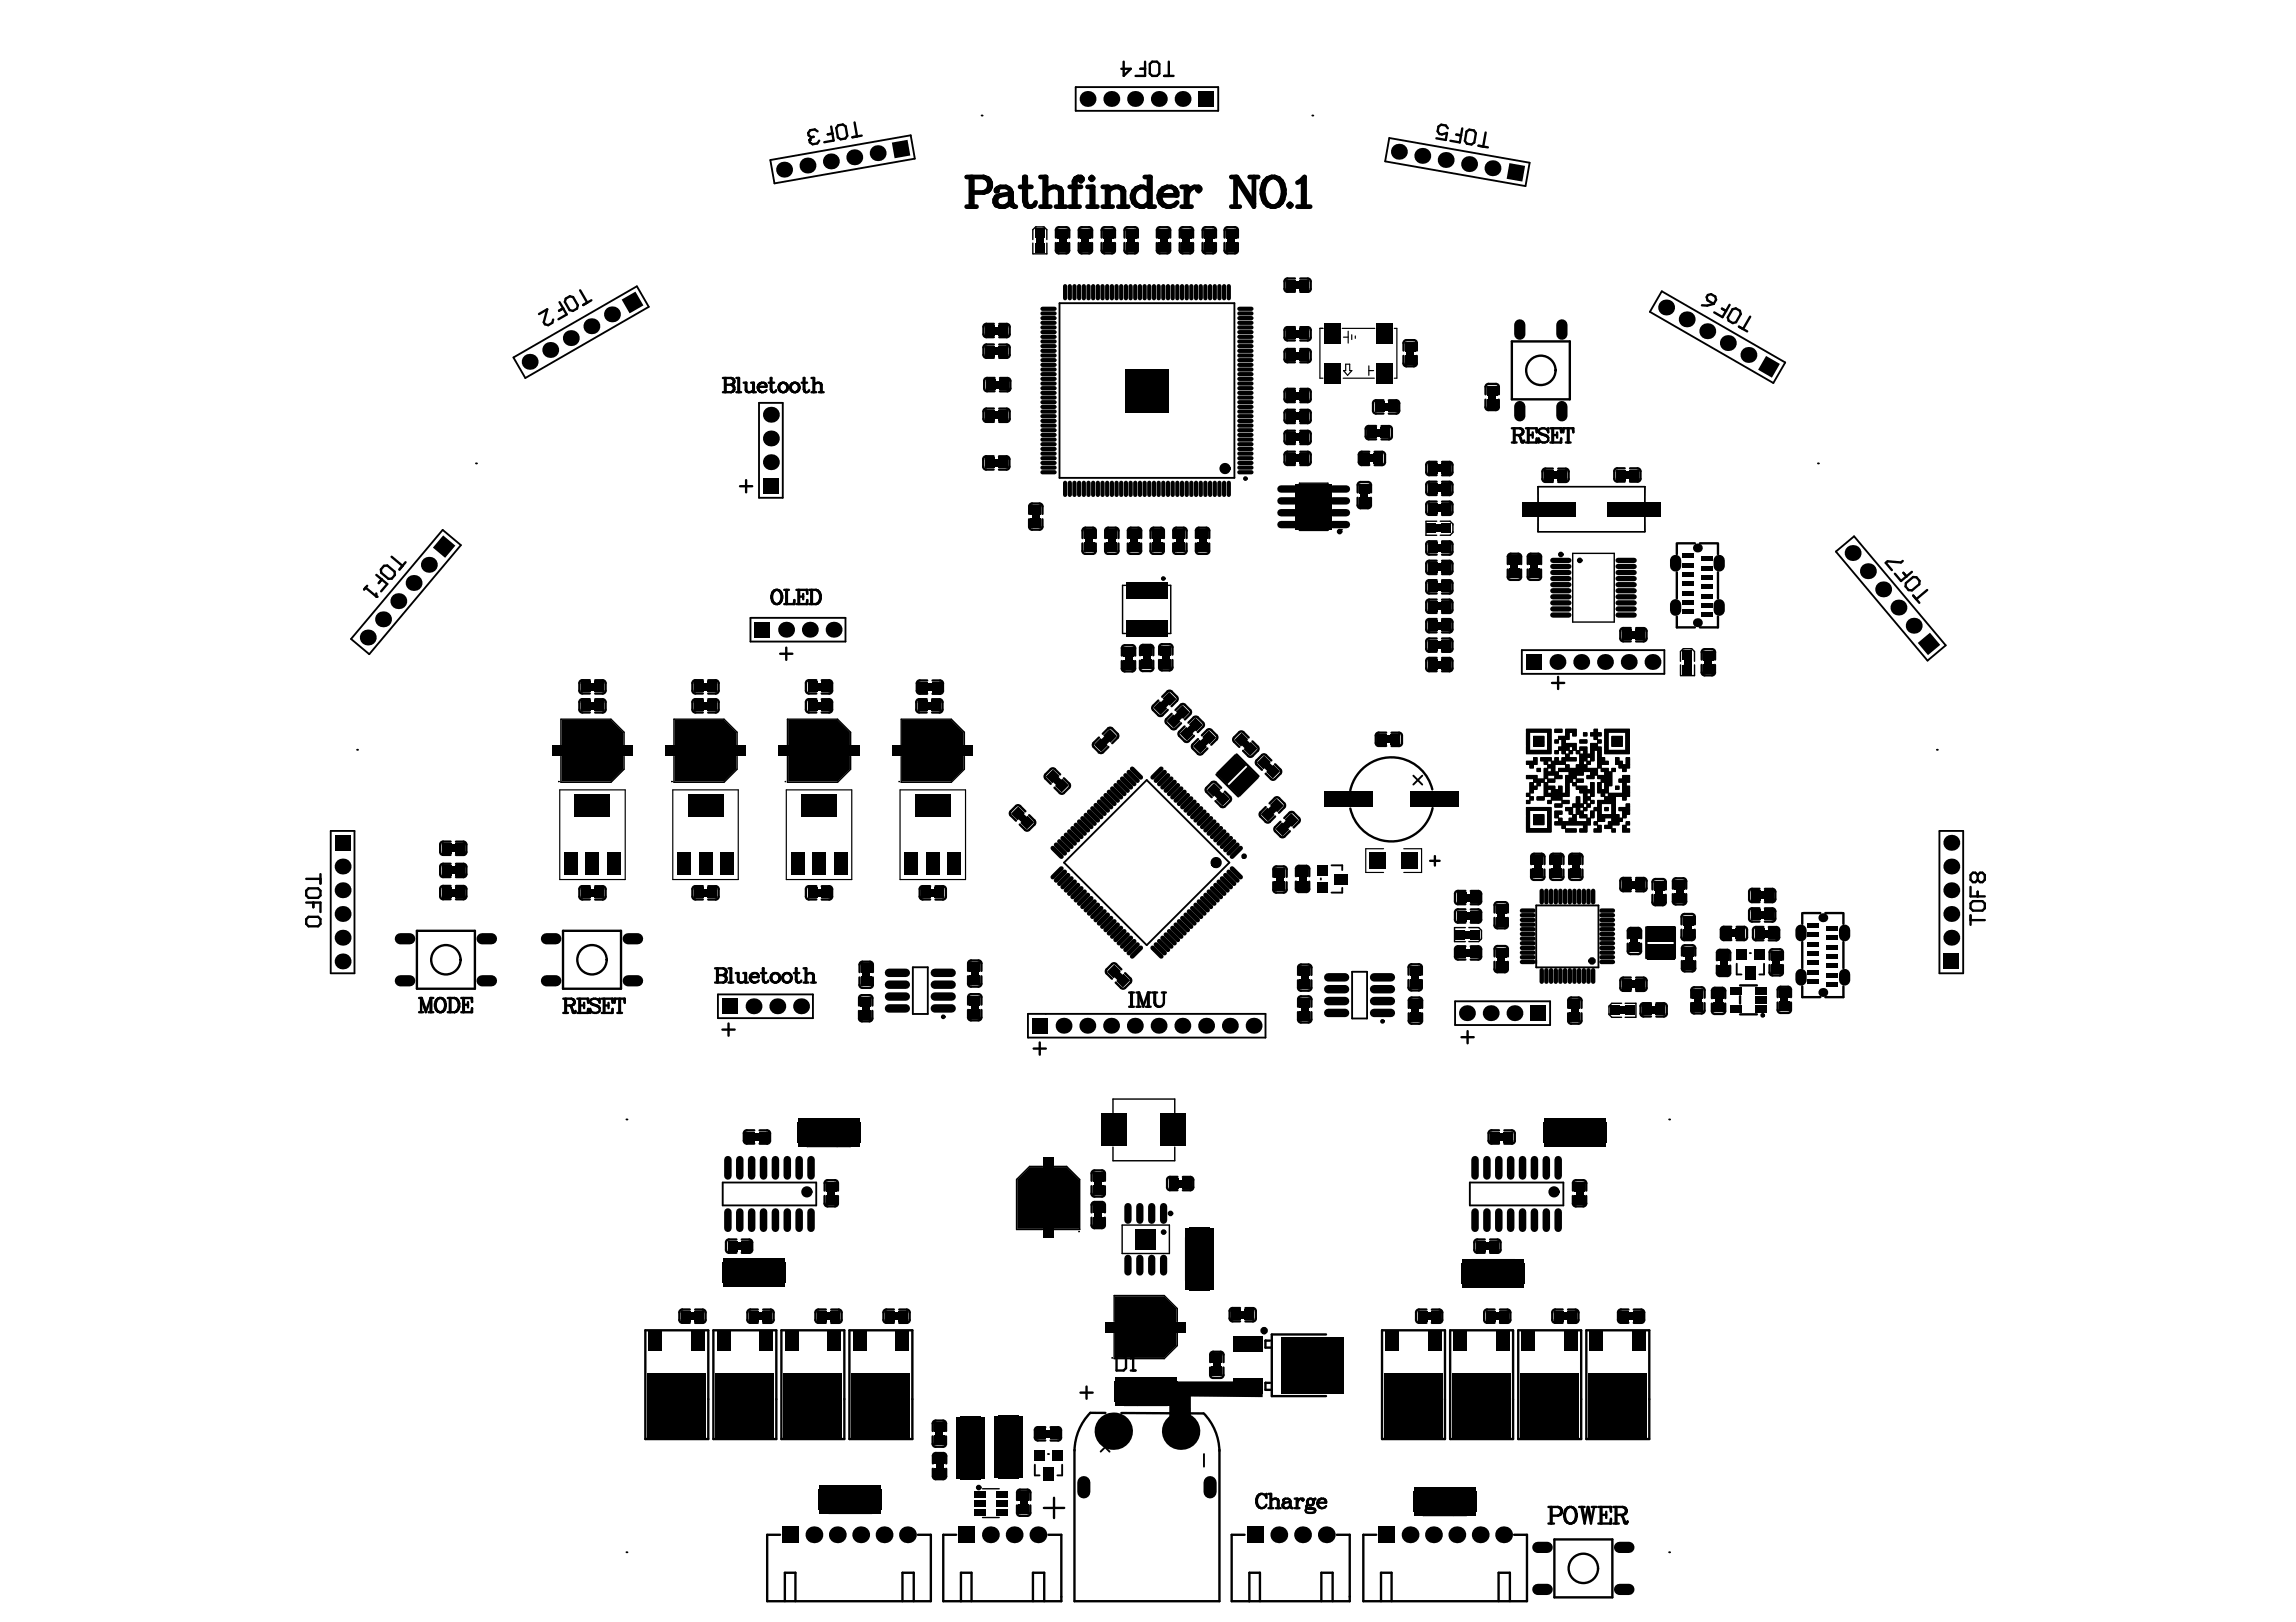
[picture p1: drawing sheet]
<svg xmlns="http://www.w3.org/2000/svg" width="297mm" height="210mm" viewBox="0 0 297 210" stroke-linecap="round" stroke-linejoin="round" font-family="sans-serif">
<g fill="#000">
<path d="M134 30.2h1v.4h-1zM134 31.8h1v.3h-1zM134 30.2h1v1.9h-1zM137 31.7h1v.4h-1zM137 30.1h1v.4h-1zM137 30.1h1v2h-1zM139.9 31.7h1v.4h-1zM139.9 30.1h1v.4h-1zM139.9 30.1h1v2h-1zM142.9 31.7h1v.4h-1zM142.9 30.1h1v.4h-1zM142.9 30.1h1v2h-1z"/>
<path d="M145.9 31.7h.9v.4h-.9zM145.9 30.1h.9v.4h-.9zM145.9 30.1h.9v2h-.9zM150 31.7h1v.4h-1zM150 30.1h1v.4h-1zM150 30.1h1v2h-1zM153 31.7h1v.4h-1zM153 30.1h1v.4h-1zM153 30.1h1v2h-1zM156 31.7h.9v.4h-.9zM156 30.1h.9v.4h-.9zM156 30.1h.9v2h-.9z"/>
<path d="M158.8 31.7h1v.4h-1zM158.8 30.1h1v.4h-1zM158.8 30.1h1v2h-1zM166.9 36.4h.4v1h-.4zM166.9 36.4h2v1h-2zM168.5 36.4h.4v1h-.4zM127.9 59.4h.4v1h-.4zM127.9 45h.4v.9h-.4zM127.9 42.3h.4v1h-.4zM127.9 53.2h.4v1h-.4zM128 49.3h.4v1h-.4zM129.5 59.4h.4v1h-.4z"/>
<path d="M127.9 59.4h2v1h-2zM129.5 45h.4v.9h-.4zM129.5 42.3h.4v1h-.4zM129.5 53.2h.4v1h-.4zM127.9 45h2v.9h-2zM127.9 42.3h2v1h-2zM127.9 53.2h2v1h-2zM129.6 49.3h.4v1h-.4zM128 49.3h2v1h-2zM166.9 58.8h.4v1h-.4zM166.9 42.7h.4v1h-.4zM166.9 53.4h.4v1h-.4z"/>
<path d="M166.9 56.1h.4v1h-.4zM166.9 50.7h.4v1h-.4zM166.9 45.5h.4v1h-.4zM166.9 58.8h2v1h-2zM166.9 42.7h2v1h-2zM166.9 53.4h2v1h-2zM166.9 56.1h2v1h-2zM166.9 50.7h2v1h-2zM166.9 45.5h2v1h-2zM168.5 58.8h.4v1h-.4zM168.5 42.7h.4v1h-.4zM168.5 53.4h.4v1h-.4z"/>
<path d="M168.5 56.1h.4v1h-.4zM168.5 50.7h.4v1h-.4zM168.5 45.5h.4v1h-.4zM176.5 58.8h.4v1h-.4zM177.4 55.5h.4v1h-.4zM178.3 52.2h.4v.9h-.4zM178.1 58.8h.3v1h-.3zM176.5 58.8h1.9v1h-1.9zM179 55.5h.3v1h-.3zM177.4 55.5h1.9v1h-1.9zM179.9 52.2h.4v.9h-.4zM178.3 52.2h2v.9h-2z"/>
<path d="M182 44.7h.9v.4h-.9zM182 46.3h.9v.4h-.9zM182 44.7h.9v2h-.9zM192.6 52h.9v.4h-.9zM192.6 50.4h.9v.4h-.9zM192.6 50.4h.9v2h-.9zM133.5 67.5h1v.3h-1zM133.5 65.9h1v.4h-1zM133.5 65.9h1v1.9h-1zM140.4 69h1v.4h-1zM140.4 70.6h1v.4h-1zM140.4 69h1v2h-1z"/>
<path d="M143.4 70.6h.9v.4h-.9zM143.4 69h.9v.4h-.9zM143.4 69h.9v2h-.9zM146.3 70.6h1v.4h-1zM146.3 69h1v.4h-1zM146.3 69h1v2h-1zM149.2 70.6h1v.4h-1zM149.2 69h1v.4h-1zM149.2 69h1v2h-1zM152.2 69h.9v.4h-.9zM152.2 70.6h.9v.4h-.9zM152.2 69h.9v2h-.9z"/>
<path d="M155.1 70.6h1v.4h-1zM155.1 69h1v.4h-1zM155.1 69h1v2h-1zM166.3 66.1h1v.5h-1zM166.3 67.6h1v.5h-1zM166.3 64.6h1v.5h-1zM166.3 63h1v.5h-1zM167.6 62.6h4.7v5.9h-4.7zM172.6 66.1h1v.5h-1zM172.6 67.6h1v.5h-1zM172.6 64.6h1v.5h-1zM172.6 63h1v.5h-1z"/>
<path d="M176 64.7h1v.3h-1zM176 63.1h1v.4h-1zM176 63.1h1v1.9h-1zM185.2 60.1h.4v1h-.4zM185.2 70.4h.4v1h-.4zM185.2 75.5h.4v.9h-.4zM185.2 65.3h.4v1h-.4zM185.2 62.7h.4v1h-.4zM185.3 78h.3v.9h-.3zM185.3 72.9h.3v1h-.3zM185.3 78h1.9v.9h-1.9zM185.3 72.9h1.9v1h-1.9z"/>
<path d="M185.2 67.9h.4v.9h-.4zM186.8 67.9h.3v.9h-.3zM185.2 67.9h1.9v.9h-1.9zM186.8 60.1h.4v1h-.4zM186.8 70.4h.4v1h-.4zM186.8 75.5h.4v.9h-.4zM186.8 65.3h.4v1h-.4zM186.8 62.7h.4v1h-.4zM185.2 60.1h2v1h-2zM185.2 70.4h2v1h-2zM185.2 75.5h2v.9h-2zM185.2 65.3h2v1h-2z"/>
<path d="M185.2 62.7h2v1h-2zM186.8 78h.4v.9h-.4zM186.8 72.9h.4v1h-.4zM195.4 73.9h1v.4h-1zM195.4 72.4h1v.3h-1zM195.4 72.4h1v1.9h-1zM198 73.9h1v.4h-1zM198 72.4h1v.3h-1zM198 72.4h1v1.9h-1zM200.3 61h.3v1h-.3zM201.8 61h.4v1h-.4zM200.3 61h1.9v1h-1.9z"/>
<path d="M209.6 61h.3v1h-.3zM209.6 61h1.9v1h-1.9zM211.2 61h.3v1h-.3zM72.3 96.8h3.1v.7h-3.1zM72.9 95.2h1v.2h-1zM75.7 90.9h.4v.9h-.4zM75.7 88.4h.4v1h-.4zM75.7 90.9h1.9v.9h-1.9zM75.7 88.4h1.9v1h-1.9zM77.3 90.9h.3v.9h-.3zM77.3 88.4h.3v1h-.3zM79.8 94.5h.2v1.6h-.2z"/>
<path d="M79.4 95.2h1v.2h-1zM77.9 96.8h3.1v.7h-3.1zM86.9 96.8h3.2v.7h-3.2zM87.5 95.2h1v.2h-1zM90.3 90.9h.4v.9h-.4zM90.3 88.4h.4v1h-.4zM90.3 90.9h2v.9h-2zM90.3 88.4h2v1h-2zM91.9 90.9h.4v.9h-.4zM91.9 88.4h.4v1h-.4zM94.4 94.5h.3v1.6h-.3zM94.1 95.2h.9v.2h-.9z"/>
<path d="M92.5 96.8h3.1v.7h-3.1zM101.6 96.8h3.2v.7h-3.2zM102.2 95.2h1v.2h-1zM105 90.9h.4v.9h-.4zM105 88.4h.4v1h-.4zM105 90.9h1.9v.9h-1.9zM105 88.4h1.9v1h-1.9zM106.6 90.9h.3v.9h-.3zM106.6 88.4h.3v1h-.3zM109.1 94.5h.3v1.6h-.3zM108.8 95.2h.9v.2h-.9zM107.2 96.8h3.1v.7h-3.1z"/>
<path d="M116.3 96.8h3.2v.7h-3.2zM116.9 95.2h1v.2h-1zM119.3 90.9h.3v.9h-.3zM119.3 90.9h1.9v.9h-1.9zM119.3 88.4h.4v1h-.4zM119.3 88.4h2v1h-2zM120.9 90.9h.3v.9h-.3zM120.9 88.4h.4v1h-.4zM123.8 94.5h.3v1.6h-.3zM123.5 95.2h.9v.2h-.9zM121.9 96.8h3.1v.7h-3.1zM142 96.2l.3-.3 .6 .7-.2 .2z"/>
<path d="M143.1 95l.3-.2 .6 .7-.2 .2zM142 96.2l1.4-1.4 .6 .7-1.3 1.3zM145.5 85.8h1v.3h-1zM145.5 84.2h1v.4h-1zM145.5 84.2h1v1.9h-1zM147.9 85.7h.9v.4h-.9zM147.9 84.2h.9v.3h-.9zM147.9 84.2h.9v1.9h-.9zM149.7 91.4l.2-.3 .7 .7-.2 .3zM150.8 90.3l.2-.3 .7 .7-.2 .2zM149.7 91.4l1.3-1.4 .7 .7-1.3 1.4zM150.3 84.1h1v.3h-1z"/>
<path d="M150.3 85.7h1v.3h-1zM150.3 84.1h1v1.9h-1zM151.4 93.1l.3-.3 .6 .7-.2 .3zM152.5 92l.3-.3 .7 .7-.3 .3zM151.4 93.1l1.4-1.4 .7 .7-1.4 1.4zM153.1 94.7l.2-.2 .7 .6-.2 .3zM153.1 94.7l1.4-1.4 .6 .7-1.3 1.4zM154.8 96.4l.3-.3 .7 .7-.3 .2zM154.2 93.6l.3-.3 .6 .7-.2 .3zM155.9 95.2l.3-.2 .7 .7-.3 .2zM154.8 96.4l1.4-1.4 .7 .7-1.4 1.3zM160.2 96l.6-.7 .3 .2-.7 .7z"/>
<path d="M160.2 96l.6-.7 1.4 1.3-.7 .7zM161.3 97.1l.7-.7 .2 .2-.7 .7zM163.1 98.9l.7-.7 .2 .3-.7 .7zM164.2 100l.7-.7 .2 .3-.7 .7zM163.1 98.9l.7-.7 1.3 1.4-.7 .7zM178.7 95.2h.4v1h-.4zM178.7 95.2h2v1h-2zM180.3 95.2h.4v1h-.4zM185.2 80.5h.4v1h-.4zM185.3 83h.3v1h-.3zM185.3 85.5h.3v1h-.3zM185.3 83h1.9v1h-1.9z"/>
<path d="M185.3 85.5h1.9v1h-1.9zM186.8 80.5h.4v1h-.4zM185.2 80.5h2v1h-2zM186.8 83h.4v1h-.4zM186.8 85.5h.4v1h-.4zM210.3 81.7h.4v.9h-.4zM211.9 81.7h.4v.9h-.4zM210.3 81.7h2v.9h-2zM217.8 84.8h1v.3h-1zM217.8 86.4h1v.3h-1zM217.8 84.8h1v1.9h-1zM220.5 86.3h1v.4h-1z"/>
<path d="M220.5 84.7h1v.4h-1zM220.5 84.7h1v2h-1zM57.7 109.3h.3v1h-.3zM57.7 112.2h.3v.9h-.3zM57.7 115h.3v1h-.3zM57.7 115h1.9v1h-1.9zM59.2 109.3h.4v1h-.4zM59.2 112.2h.4v.9h-.4zM57.7 109.3h1.9v1h-1.9zM57.7 112.2h1.9v.9h-1.9zM59.3 115h.3v1h-.3zM72.7 93.2h6.3l1.6 1.6v4.7l-1.6 1.6h-6.3z"/>
<path d="M75.7 115.1h.4v.9h-.4zM75.7 115.1h1.9v.9h-1.9zM77.3 115.1h.3v.9h-.3zM87.3 93.2h6.4l1.6 1.6v4.7l-1.6 1.6h-6.4zM90.3 115.1h.4v.9h-.4zM90.3 115.1h2v.9h-2zM91.9 115.1h.4v.9h-.4zM102 93.2h6.4l1.6 1.6v4.7l-1.6 1.6h-6.4zM105 115.1h.4v.9h-.4zM105 115.1h1.9v.9h-1.9zM106.6 115.1h.3v.9h-.3zM116.7 93.2h6.4l1.6 1.6v4.7l-1.6 1.6h-6.4z"/>
<path d="M119.7 115.1h.4v.9h-.4zM119.7 115.1h2v.9h-2zM121.3 115.1h.4v.9h-.4zM131.3 105.5l.7-.7 .2 .3-.7 .7zM131.3 105.5l.7-.7 1.3 1.4-.7 .7zM132.4 106.6l.7-.7 .2 .3-.7 .7zM135.8 100.7l.6-.7 .3 .3-.7 .7zM136.9 101.8l.7-.6 .2 .2-.7 .7zM135.8 100.7l.6-.7 1.4 1.4-.7 .7zM156.6 102.5l.7-.7 .2 .2-.7 .7zM156.6 102.5l.7-.7 1.3 1.4-.6 .6zM157.7 103.6l.7-.7 .2 .3-.6 .6z"/>
<path d="M163.6 105.2l.2-.3 .7 .7-.2 .2zM164.7 104l.2-.2 .7 .7-.2 .2zM163.6 105.2l1.3-1.4 .7 .7-1.3 1.3zM165.5 107.1l.2-.3 .7 .7-.2 .2zM165.1 112.8h1v.4h-1zM165.1 114.4h1v.4h-1zM165.1 112.8h1v2h-1zM166.6 105.9l.2-.2 .7 .7-.2 .2zM165.5 107.1l1.3-1.4 .7 .7-1.3 1.3zM168 114.4h1v.3h-1zM168 112.8h1v.3h-1zM168 112.8h1v1.9h-1z"/>
<path d="M189 118.1h.3v.9h-.3zM189 115.7h.3v.9h-.3zM189 118.1h1.9v.9h-1.9zM189 115.7h1.9v.9h-1.9zM190.5 118.1h.4v.9h-.4zM190.5 115.7h.4v.9h-.4zM193.7 119.1h1v.3h-1zM193.7 117.5h1v.3h-1zM193.7 117.5h1v1.9h-1zM198.5 112.8h.9v.4h-.9zM198.5 111.2h.9v.4h-.9zM198.5 111.2h.9v2h-.9z"/>
<path d="M200.9 112.8h1v.4h-1zM200.9 111.2h1v.4h-1zM200.9 111.2h1v2h-1zM203.4 112.8h.9v.4h-.9zM203.4 111.2h.9v.4h-.9zM203.4 111.2h.9v2h-.9zM210.3 114h.4v1h-.4zM211.9 114h.4v1h-.4zM210.3 114h2v1h-2zM214.2 116h.9v.4h-.9zM214.2 114.5h.9v.3h-.9zM214.2 114.5h.9v1.9h-.9z"/>
<path d="M216.8 115.9h1v.4h-1zM216.8 114.4h1v.3h-1zM216.8 114.4h1v1.9h-1zM217.9 119h1v.4h-1zM217.9 119h1v1.9h-1zM227 117.9h.4v1h-.4zM227 115.4h.4v1h-.4zM228.6 117.9h.3v1h-.3zM227 117.9h1.9v1h-1.9zM228.6 115.4h.3v1h-.3zM227 115.4h1.9v1h-1.9zM111.5 131.1h1v.4h-1z"/>
<path d="M111.5 129.5h1v.4h-1zM111.5 129.5h1v2h-1zM111.6 126.8h.9v.3h-.9zM111.6 125.2h.9v.4h-.9zM111.6 125.2h.9v1.9h-.9zM125.6 131h1v.3h-1zM125.6 129.4h1v.4h-1zM125.6 126.6h1v.4h-1zM125.6 125h1v.4h-1zM125.6 125h1v2h-1zM125.6 129.4h1v1.9h-1zM143.7 126l.7-.7 .2 .2-.7 .7z"/>
<path d="M143.7 126l.7-.7 1.3 1.4-.6 .6zM144.8 127.1l.7-.7 .2 .3-.6 .6zM168.3 131.2h1v.4h-1zM168.3 125.6h1v.3h-1zM168.3 129.7h1v.3h-1zM168.3 127.1h1v.4h-1zM168.3 129.7h1v1.9h-1zM168.3 125.6h1v1.9h-1zM182.6 127.1h1v.4h-1zM182.6 125.5h1v.4h-1zM182.6 125.5h1v2h-1zM182.6 131.4h1v.4h-1z"/>
<path d="M182.6 129.8h1v.4h-1zM182.6 129.8h1v2h-1zM189 122.8h.3v1h-.3zM188.9 120.5h.4v.9h-.4zM190.5 120.5h.3v.9h-.3zM188.9 120.5h1.9v.9h-1.9zM190.5 122.8h.4v1h-.4zM189 122.8h1.9v1h-1.9zM193.7 123.2h1v.3h-1zM193.7 124.7h1v.4h-1zM193.7 123.2h1v1.9h-1zM203.3 131.4h.9v.4h-.9z"/>
<path d="M203.3 129.8h.9v.4h-.9zM203.3 129.8h.9v2h-.9zM209 130.3h.4v.9h-.4zM209 130.3h1.9v.9h-1.9zM210.3 126.9h.4v1h-.4zM210.6 130.3h.3v.9h-.3zM211 120.8h.9v.4h-.9zM211 122.4h.9v.3h-.9zM211 120.8h.9v1.9h-.9zM211.9 126.9h.4v1h-.4zM210.3 126.9h2v1h-2zM213 130.2h.3v1h-.3z"/>
<path d="M214.5 130.2h.4v1h-.4zM213 130.2h1.9v1h-1.9zM217.9 120.6h1v.3h-1zM218 124.6h.9v.4h-.9zM218 123h.9v.4h-.9zM218 123h.9v2h-.9zM219.2 130.1h.9v.3h-.9zM219.2 128.5h.9v.4h-.9zM219.2 128.5h.9v1.9h-.9zM221.8 130.1h1v.4h-1zM221.8 128.6h1v.3h-1zM221.8 128.6h1v1.9h-1z"/>
<path d="M222.5 125.2h1v.4h-1zM222.5 123.7h1v.3h-1zM222.5 123.7h1v1.9h-1zM223.3 120.3h.4v1h-.4zM224.9 120.3h.4v1h-.4zM223.3 120.3h2v1h-2zM227.5 120.3h.4v1h-.4zM227.5 120.3h2v1h-2zM229.1 120.3h.4v1h-.4zM229.3 125.1h1v.4h-1zM229.3 123.6h1v.3h-1zM229.3 123.6h1v1.9h-1z"/>
<path d="M230.4 130h.9v.3h-.9zM230.4 128.4h.9v.4h-.9zM230.4 128.4h.9v1.9h-.9zM97 146.7h.3v.9h-.3zM97 146.7h1.9v.9h-1.9zM98.5 146.7h.4v.9h-.4zM103.2 145.4h2.4v2.4h-2.4zM107.1 155h.9v.4h-.9zM107.1 153.5h.9v.3h-.9zM107.1 153.5h.9v1.9h-.9zM108.8 145.4h2.4v2.4h-2.4zM103.2 144.8h8v3.7h-8z"/>
<path d="M133.6 157.8h.3v1h-.3zM133.6 151.3h.3v.9h-.3zM133 151.6h1.6v.3h-1.6zM135.2 150.7h.8v3.1h-.8zM135.2 156.2h.8v3.2h-.8zM131.6 152.6l1.6-1.6h4.8l1.6 1.6v6.4h-8zM141.6 157.8h1v.4h-1zM141.6 156.3h1v.3h-1zM141.6 152.2h1v.3h-1zM141.6 153.8h1v.3h-1zM141.6 152.2h1v1.9h-1zM141.6 156.3h1v1.9h-1z"/>
<path d="M151.7 152.7h.4v.9h-.4zM153.3 152.7h.3v.9h-.3zM151.7 152.7h1.9v.9h-1.9zM193.3 146.7h.4v.9h-.4zM193.3 146.7h2v.9h-2zM194.9 146.7h.4v.9h-.4zM199.7 145.3h2.4v2.4h-2.4zM203.9 155h.9v.4h-.9zM203.9 153.5h.9v.3h-.9zM203.9 153.5h.9v1.9h-.9zM205.3 145.3h2.4v2.4h-2.4zM199.7 144.7h8v3.7h-8z"/>
<path d="M88.6 169.8h.4v1h-.4zM88.6 169.8h2v1h-2zM90.2 169.8h.4v1h-.4zM93.5 163.4h2.5v2.5h-2.5zM93.5 162.8h8v3.7h-8zM94.7 160.8h.3v1h-.3zM94.7 160.8h1.9v1h-1.9zM96.2 160.8h.4v1h-.4zM97.4 169.8h.4v1h-.4zM97.4 169.8h2v1h-2zM99.1 163.4h2.4v2.5h-2.4zM99 169.8h.4v1h-.4z"/>
<path d="M106.2 169.8h.4v1h-.4zM107.8 169.8h.3v1h-.3zM106.2 169.8h1.9v1h-1.9zM115 169.8h.4v1h-.4zM116.6 169.8h.3v1h-.3zM115 169.8h1.9v1h-1.9zM143.9 171.3h3.1v.8h-3.1zM144.2 167.7h6.4l1.6 1.6v4.8l-1.6 1.6h-6.4zM144.3 178.9h2.4v2.4h-2.4zM144.3 178.3h8v3.7h-8zM144.5 169.8h.9v.2h-.9zM149.8 178.9h2.4v2.4h-2.4z"/>
<path d="M151.4 169.1h.2v1.6h-.2zM151 169.8h1v.2h-1zM149.4 171.3h3.2v.8h-3.2zM153.3 158.9h3.7v8h-3.7zM153.9 164.5h2.5v2.4h-2.5zM153.9 159h2.5v2.4h-2.5zM156.9 177.2h1v.4h-1zM156.9 175.7h1v.3h-1zM156.9 175.7h1v1.9h-1zM159.8 169.7h.4v.9h-.4zM159.8 169.7h2v.9h-2zM161.4 169.7h.4v.9h-.4z"/>
<path d="M151.3 178.8h12.1v2l-9.3-.1v3h-2.8zM183.9 169.8h.4v1h-.4zM183.9 169.8h2v1h-2zM185.5 169.8h.4v1h-.4zM189.2 163.6h2.4v2.4h-2.4zM189.2 162.9h8v3.7h-8zM191.5 160.8h.3v1h-.3zM191.5 160.8h1.9v1h-1.9zM192.7 169.8h.4v1h-.4zM192.7 169.8h2v1h-2zM193 160.8h.4v1h-.4zM194.3 169.8h.4v1h-.4z"/>
<path d="M194.8 163.6h2.4v2.4h-2.4zM201.5 169.8h.4v1h-.4zM203.1 169.8h.4v1h-.4zM201.5 169.8h2v1h-2zM210 169.8h.4v1h-.4zM211.6 169.8h.4v1h-.4zM210 169.8h2v1h-2zM106 192.9h2.4v2.4h-2.4zM111.6 192.9h2.4v2.4h-2.4zM106 192.2h8v3.7h-8zM121 184.6h1v.3h-1zM121 186.1h1v.4h-1z"/>
<path d="M121 184.6h1v1.9h-1zM121.1 190.3h.9v.4h-.9zM121.1 188.8h.9v.3h-.9zM121.1 188.8h.9v1.9h-.9zM123.7 183.3h3.7v8h-3.7zM124.3 188.9h2.5v2.4h-2.5zM124.3 183.4h2.5v2.4h-2.5zM128.6 183.3h3.7v8h-3.7zM129.3 188.9h2.4v2.4h-2.4zM129.3 183.3h2.4v2.4h-2.4zM131.9 195.1h1v.3h-1zM131.9 193.5h1v.4h-1z"/>
<path d="M131.9 193.5h1v1.9h-1zM134.6 185.1h.4v.9h-.4zM134.6 185.1h2v.9h-2zM136.2 185.1h.4v.9h-.4zM182.9 193.2h2.4v2.4h-2.4zM188.5 193.2h2.4v2.4h-2.4zM182.9 192.5h8v3.7h-8z"/>
<circle cx="104.7" cy="18.1" r=".15"/>
<circle cx="113.5" cy="19.8" r="1.03"/>
<circle cx="140.7" cy="12.8" r="1.03"/>
<circle cx="143.8" cy="12.8" r="1.03"/>
<circle cx="146.8" cy="12.8" r="1.03"/>
<circle cx="149.9" cy="12.8" r="1.03"/>
<circle cx="153" cy="12.8" r="1.03"/>
<circle cx="181" cy="19.6" r="1.03"/>
<circle cx="101.4" cy="22" r="1.03"/>
<circle cx="104.5" cy="21.4" r="1.03"/>
<circle cx="107.5" cy="20.9" r="1.03"/>
<circle cx="110.5" cy="20.4" r="1.03"/>
<circle cx="184" cy="20.2" r="1.03"/>
<circle cx="187" cy="20.7" r="1.03"/>
<circle cx="190.1" cy="21.2" r="1.03"/>
<circle cx="193.1" cy="21.8" r="1.03"/>
<circle cx="215.6" cy="39.8" r="1.03"/>
<circle cx="68.5" cy="46.8" r="1.03"/>
<circle cx="71.2" cy="45.3" r="1.03"/>
<circle cx="73.8" cy="43.8" r="1.03"/>
<circle cx="76.5" cy="42.2" r="1.03"/>
<circle cx="79.2" cy="40.7" r="1.03"/>
<circle cx="99.7" cy="59.8" r="1.03"/>
<circle cx="99.7" cy="53.7" r="1.03"/>
<circle cx="99.7" cy="56.7" r="1.03"/>
<circle cx="218.2" cy="41.3" r="1.03"/>
<circle cx="220.9" cy="42.9" r="1.03"/>
<circle cx="223.5" cy="44.4" r="1.03"/>
<circle cx="226.2" cy="45.9" r="1.03"/>
<circle cx="48.7" cy="77.2" r=".15"/>
<circle cx="51.5" cy="77.8" r="1.03"/>
<circle cx="53.5" cy="75.4" r="1.03"/>
<circle cx="55.5" cy="73.1" r="1.03"/>
<circle cx="219.6" cy="70.9" r=".58"/>
<circle cx="239.7" cy="71.6" r="1.03"/>
<circle cx="241.7" cy="73.9" r="1.03"/>
<circle cx="243.6" cy="76.3" r="1.03"/>
<circle cx="245.6" cy="78.6" r="1.03"/>
<circle cx="47.6" cy="82.5" r="1.03"/>
<circle cx="49.6" cy="80.1" r="1.03"/>
<circle cx="101.7" cy="81.5" r="1.03"/>
<circle cx="104.8" cy="81.5" r="1.03"/>
<circle cx="107.8" cy="81.5" r="1.03"/>
<circle cx="201.5" cy="85.7" r="1.03"/>
<circle cx="204.6" cy="85.7" r="1.03"/>
<circle cx="207.6" cy="85.7" r="1.03"/>
<circle cx="210.7" cy="85.7" r="1.03"/>
<circle cx="213.8" cy="85.7" r="1.03"/>
<circle cx="219.6" cy="80.6" r=".58"/>
<circle cx="247.6" cy="81" r="1.03"/>
<circle cx="44.3" cy="118.3" r="1.03"/>
<circle cx="44.3" cy="112.1" r="1.03"/>
<circle cx="44.3" cy="115.2" r="1.03"/>
<circle cx="235.8" cy="118.8" r=".58"/>
<circle cx="252.4" cy="112.1" r="1.03"/>
<circle cx="252.4" cy="109.1" r="1.03"/>
<circle cx="252.4" cy="115.2" r="1.03"/>
<circle cx="252.4" cy="118.3" r="1.03"/>
<circle cx="44.3" cy="121.3" r="1.03"/>
<circle cx="44.3" cy="124.4" r="1.03"/>
<circle cx="97.5" cy="130.2" r="1.03"/>
<circle cx="100.6" cy="130.2" r="1.03"/>
<circle cx="103.6" cy="130.2" r="1.03"/>
<circle cx="137.6" cy="132.7" r="1.03"/>
<circle cx="140.7" cy="132.7" r="1.03"/>
<circle cx="143.7" cy="132.7" r="1.03"/>
<circle cx="146.8" cy="132.7" r="1.03"/>
<circle cx="149.9" cy="132.7" r="1.03"/>
<circle cx="153" cy="132.7" r="1.03"/>
<circle cx="156" cy="132.7" r="1.03"/>
<circle cx="159.1" cy="132.7" r="1.03"/>
<circle cx="162.2" cy="132.7" r="1.03"/>
<circle cx="189.8" cy="131.1" r="1.03"/>
<circle cx="192.9" cy="131.1" r="1.03"/>
<circle cx="195.9" cy="131.1" r="1.03"/>
<circle cx="235.8" cy="128.4" r=".58"/>
<circle cx="252.4" cy="121.3" r="1.03"/>
<circle cx="147.6" cy="159.8" r=".49"/>
<circle cx="148.8" cy="159.8" r=".49"/>
<circle cx="146.6" cy="175.5" r=".15"/>
<circle cx="147.6" cy="161" r=".49"/>
<circle cx="148.8" cy="161" r=".49"/>
<circle cx="105.3" cy="198.6" r="1.09"/>
<circle cx="108.3" cy="198.6" r="1.09"/>
<circle cx="111.4" cy="198.6" r="1.09"/>
<circle cx="114.4" cy="198.6" r="1.09"/>
<circle cx="117.4" cy="198.6" r="1.09"/>
<circle cx="128.1" cy="198.6" r="1.09"/>
<circle cx="131.2" cy="198.6" r="1.09"/>
<circle cx="134.3" cy="198.6" r="1.09"/>
<circle cx="144" cy="185.2" r="2.42"/>
<circle cx="152.7" cy="185.2" r="2.42"/>
<circle cx="165.4" cy="198.6" r="1.09"/>
<circle cx="168.5" cy="198.6" r="1.09"/>
<circle cx="171.6" cy="198.6" r="1.09"/>
<circle cx="182.4" cy="198.6" r="1.09"/>
<circle cx="185.5" cy="198.6" r="1.09"/>
<circle cx="188.5" cy="198.6" r="1.09"/>
<circle cx="191.5" cy="198.6" r="1.09"/>
<circle cx="194.5" cy="198.6" r="1.09"/>
</g>
<g fill="#000">
<path d="M155 11.8h2.1v2h-2.1z" fill-rule="evenodd"/>
<path d="M80.4 38.8l1.8-1.1 1 1.8-1.7 1.1z" fill-rule="evenodd"/>
<path d="M115.4 18.5l2-.4 .4 2-2.1 .4z" fill-rule="evenodd"/>
<path d="M133.9 29.6h1.2v1.2h-1.2z" fill-rule="evenodd"/>
<path d="M133.9 31.5h1.2v1.2h-1.2z" fill-rule="evenodd"/>
<path d="M136.8 29.6h1.3v1.2h-1.3z" fill-rule="evenodd"/>
<path d="M136.8 31.3h1.3v1.2h-1.3z" fill-rule="evenodd"/>
<path d="M139.8 29.6h1.3v1.2h-1.3z" fill-rule="evenodd"/>
<path d="M139.8 31.3h1.3v1.2h-1.3z" fill-rule="evenodd"/>
<path d="M142.7 29.6h1.4v1.2h-1.4z" fill-rule="evenodd"/>
<path d="M142.7 31.3h1.4v1.2h-1.4z" fill-rule="evenodd"/>
<path d="M145.7 29.6h1.3v1.2h-1.3z" fill-rule="evenodd"/>
<path d="M145.7 31.3h1.3v1.2h-1.3z" fill-rule="evenodd"/>
<path d="M149.9 29.6h1.3v1.2h-1.3z" fill-rule="evenodd"/>
<path d="M149.9 31.3h1.3v1.2h-1.3z" fill-rule="evenodd"/>
<path d="M152.8 29.6h1.4v1.2h-1.4z" fill-rule="evenodd"/>
<path d="M152.8 31.3h1.4v1.2h-1.4z" fill-rule="evenodd"/>
<path d="M155.8 29.6h1.3v1.2h-1.3z" fill-rule="evenodd"/>
<path d="M155.8 31.3h1.3v1.2h-1.3z" fill-rule="evenodd"/>
<path d="M158.6 29.6h1.4v1.2h-1.4z" fill-rule="evenodd"/>
<path d="M158.6 31.3h1.4v1.2h-1.4z" fill-rule="evenodd"/>
<path d="M166.4 36.2h1.2v1.4h-1.2z" fill-rule="evenodd"/>
<path d="M168.1 36.2h1.2v1.4h-1.2z" fill-rule="evenodd"/>
<path d="M195.3 21.1l2 .4-.4 2-2-.4z" fill-rule="evenodd"/>
<path d="M127.5 44.8h1.2v1.3h-1.2z" fill-rule="evenodd"/>
<path d="M127.5 42.1h1.2v1.3h-1.2z" fill-rule="evenodd"/>
<path d="M127.5 53.1h1.2v1.3h-1.2z" fill-rule="evenodd"/>
<path d="M127.6 49.1h1.2v1.3h-1.2z" fill-rule="evenodd"/>
<path d="M129.2 44.8h1.2v1.3h-1.2z" fill-rule="evenodd"/>
<path d="M129.2 42.1h1.2v1.3h-1.2z" fill-rule="evenodd"/>
<path d="M129.2 53.1h1.2v1.3h-1.2z" fill-rule="evenodd"/>
<path d="M129.2 49.1h1.3v1.3h-1.3z" fill-rule="evenodd"/>
<path d="M145.5 47.7h5.7v5.7h-5.7z" fill-rule="evenodd"/>
<path d="M166.4 42.5h1.2v1.4h-1.2z" fill-rule="evenodd"/>
<path d="M166.4 53.2h1.2v1.4h-1.2z" fill-rule="evenodd"/>
<path d="M166.4 55.9h1.2v1.4h-1.2z" fill-rule="evenodd"/>
<path d="M166.4 50.5h1.2v1.4h-1.2z" fill-rule="evenodd"/>
<path d="M166.4 45.4h1.2v1.3h-1.2z" fill-rule="evenodd"/>
<path d="M166.4 58.7h1.2v1.3h-1.2z" fill-rule="evenodd"/>
<path d="M168.1 42.5h1.2v1.4h-1.2z" fill-rule="evenodd"/>
<path d="M168.1 53.2h1.2v1.4h-1.2z" fill-rule="evenodd"/>
<path d="M168.1 55.9h1.2v1.4h-1.2z" fill-rule="evenodd"/>
<path d="M168.1 50.5h1.2v1.4h-1.2z" fill-rule="evenodd"/>
<path d="M168.1 45.4h1.2v1.3h-1.2z" fill-rule="evenodd"/>
<path d="M168.1 58.7h1.2v1.3h-1.2z" fill-rule="evenodd"/>
<path d="M171.3 47h2.2v2.7h-2.2z" fill-rule="evenodd"/>
<path d="M171.3 41.8h2.2v2.6h-2.2z" fill-rule="evenodd"/>
<path d="M176 58.7h1.2v1.3h-1.2z" fill-rule="evenodd"/>
<path d="M178.1 41.8h2.1v2.6h-2.1z" fill-rule="evenodd"/>
<path d="M178.1 47h2.1v2.7h-2.1z" fill-rule="evenodd"/>
<path d="M176.9 55.3h1.2v1.4h-1.2z" fill-rule="evenodd"/>
<path d="M177.7 58.7h1.2v1.3h-1.2z" fill-rule="evenodd"/>
<path d="M177.9 52h1.2v1.3h-1.2z" fill-rule="evenodd"/>
<path d="M178.6 55.3h1.2v1.4h-1.2z" fill-rule="evenodd"/>
<path d="M179.6 52h1.2v1.3h-1.2z" fill-rule="evenodd"/>
<path d="M181.8 44.2h1.3v1.3h-1.3z" fill-rule="evenodd"/>
<path d="M181.8 45.9h1.3v1.3h-1.3z" fill-rule="evenodd"/>
<path d="M192.4 51.6h1.3v1.2h-1.3z" fill-rule="evenodd"/>
<path d="M192.4 49.9h1.3v1.2h-1.3z" fill-rule="evenodd"/>
<path d="M228.5 46.1l1.8 1-1.1 1.8-1.7-1.1z" fill-rule="evenodd"/>
<path d="M57.3 69.3l1.6 1.3-1.3 1.6-1.6-1.3z" fill-rule="evenodd"/>
<path d="M98.7 61.9h2.1v2h-2.1z" fill-rule="evenodd"/>
<path d="M127.4 59.2h1.2v1.4h-1.2z" fill-rule="evenodd"/>
<path d="M129.1 59.2h1.2v1.4h-1.2z" fill-rule="evenodd"/>
<path d="M133.3 67.1h1.4v1.2h-1.4z" fill-rule="evenodd"/>
<path d="M133.3 65.4h1.4v1.2h-1.4z" fill-rule="evenodd"/>
<path d="M140.2 68.5h1.4v1.3h-1.4z" fill-rule="evenodd"/>
<path d="M140.2 70.2h1.4v1.2h-1.4z" fill-rule="evenodd"/>
<path d="M143.2 68.5h1.3v1.3h-1.3z" fill-rule="evenodd"/>
<path d="M143.2 70.2h1.3v1.2h-1.3z" fill-rule="evenodd"/>
<path d="M145.7 75.4h1.7v2.1h-1.7z" fill-rule="evenodd"/>
<path d="M146.1 68.5h1.3v1.3h-1.3z" fill-rule="evenodd"/>
<path d="M146.1 70.2h1.3v1.2h-1.3z" fill-rule="evenodd"/>
<path d="M147.5 75.4h1.7v2.1h-1.7z" fill-rule="evenodd"/>
<path d="M149 68.5h1.4v1.3h-1.4z" fill-rule="evenodd"/>
<path d="M149 70.2h1.4v1.2h-1.4z" fill-rule="evenodd"/>
<path d="M149.3 75.4h1.7v2.1h-1.7z" fill-rule="evenodd"/>
<path d="M152 68.5h1.3v1.3h-1.3z" fill-rule="evenodd"/>
<path d="M152 70.2h1.3v1.2h-1.3z" fill-rule="evenodd"/>
<path d="M154.9 68.5h1.3v1.3h-1.3z" fill-rule="evenodd"/>
<path d="M154.9 70.2h1.3v1.2h-1.3z" fill-rule="evenodd"/>
<path d="M175.8 64.3h1.4v1.2h-1.4z" fill-rule="evenodd"/>
<path d="M175.8 62.6h1.4v1.2h-1.4z" fill-rule="evenodd"/>
<path d="M184.8 77.8h1.2v1.3h-1.2z" fill-rule="evenodd"/>
<path d="M184.8 72.8h1.2v1.3h-1.2z" fill-rule="evenodd"/>
<path d="M184.6 67.8h1.2v1.2h-1.2z" fill-rule="evenodd"/>
<path d="M184.7 70.2h1.3v1.4h-1.3z" fill-rule="evenodd"/>
<path d="M184.7 75.3h1.3v1.3h-1.3z" fill-rule="evenodd"/>
<path d="M184.7 60h1.3v1.3h-1.3z" fill-rule="evenodd"/>
<path d="M184.7 65.1h1.3v1.3h-1.3z" fill-rule="evenodd"/>
<path d="M184.7 62.5h1.3v1.4h-1.3z" fill-rule="evenodd"/>
<path d="M186.5 77.8h1.2v1.3h-1.2z" fill-rule="evenodd"/>
<path d="M186.5 72.8h1.2v1.3h-1.2z" fill-rule="evenodd"/>
<path d="M186.4 70.2h1.3v1.4h-1.3z" fill-rule="evenodd"/>
<path d="M186.4 75.3h1.3v1.3h-1.3z" fill-rule="evenodd"/>
<path d="M186.4 60h1.3v1.3h-1.3z" fill-rule="evenodd"/>
<path d="M186.4 65.1h1.3v1.3h-1.3z" fill-rule="evenodd"/>
<path d="M186.4 62.5h1.3v1.4h-1.3z" fill-rule="evenodd"/>
<path d="M186.5 67.7h1.2v1.3h-1.2z" fill-rule="evenodd"/>
<path d="M195.3 73.6h1.3v1.2h-1.3z" fill-rule="evenodd"/>
<path d="M195.3 71.9h1.3v1.2h-1.3z" fill-rule="evenodd"/>
<path d="M197.8 73.6h1.4v1.2h-1.4z" fill-rule="evenodd"/>
<path d="M197.8 71.9h1.4v1.2h-1.4z" fill-rule="evenodd"/>
<path d="M199.8 60.8h1.2v1.4h-1.2z" fill-rule="evenodd"/>
<path d="M201.5 60.8h1.2v1.4h-1.2z" fill-rule="evenodd"/>
<path d="M196.9 65h6.9v1.8h-6.9z" fill-rule="evenodd"/>
<path d="M209.1 60.8h1.2v1.3h-1.2z" fill-rule="evenodd"/>
<path d="M210.8 60.8h1.2v1.3h-1.2z" fill-rule="evenodd"/>
<path d="M207.9 65h6.9v1.8h-6.9z" fill-rule="evenodd"/>
<path d="M217.6 77.7h1.5v.6h-1.5z" fill-rule="evenodd"/>
<path d="M217.6 75.2h1.5v.7h-1.5z" fill-rule="evenodd"/>
<path d="M217.6 74h1.5v.7h-1.5z" fill-rule="evenodd"/>
<path d="M217.6 78.9h1.5v.6h-1.5z" fill-rule="evenodd"/>
<path d="M217.6 76.4h1.5v.7h-1.5z" fill-rule="evenodd"/>
<path d="M217.6 71.6h1.5v.6h-1.5z" fill-rule="evenodd"/>
<path d="M217.6 72.8h1.5v.7h-1.5z" fill-rule="evenodd"/>
<path d="M220.1 79.3h1.5v.6h-1.5z" fill-rule="evenodd"/>
<path d="M220.1 76.8h1.5v.7h-1.5z" fill-rule="evenodd"/>
<path d="M220.1 74.4h1.5v.7h-1.5z" fill-rule="evenodd"/>
<path d="M220.1 72h1.5v.6h-1.5z" fill-rule="evenodd"/>
<path d="M220.1 73.2h1.5v.6h-1.5z" fill-rule="evenodd"/>
<path d="M220.1 75.6h1.5v.7h-1.5z" fill-rule="evenodd"/>
<path d="M220.1 78h1.5v.7h-1.5z" fill-rule="evenodd"/>
<path d="M75.2 90.7h1.2v1.3h-1.2z" fill-rule="evenodd"/>
<path d="M75.2 88.2h1.2v1.4h-1.2z" fill-rule="evenodd"/>
<path d="M71.4 96.5h4.2v1.3h-4.2z" fill-rule="evenodd"/>
<path d="M76.9 90.7h1.2v1.3h-1.2z" fill-rule="evenodd"/>
<path d="M76.9 88.2h1.2v1.4h-1.2z" fill-rule="evenodd"/>
<path d="M77.7 96.5h4.2v1.3h-4.2z" fill-rule="evenodd"/>
<path d="M89.8 90.7h1.2v1.3h-1.2z" fill-rule="evenodd"/>
<path d="M89.8 88.2h1.2v1.4h-1.2z" fill-rule="evenodd"/>
<path d="M86.1 96.5h4.2v1.3h-4.2z" fill-rule="evenodd"/>
<path d="M91.5 90.7h1.2v1.3h-1.2z" fill-rule="evenodd"/>
<path d="M91.5 88.2h1.2v1.4h-1.2z" fill-rule="evenodd"/>
<path d="M92.3 96.5h4.2v1.3h-4.2z" fill-rule="evenodd"/>
<path d="M97.6 80.5h2.1v2h-2.1z" fill-rule="evenodd"/>
<path d="M104.5 90.7h1.2v1.3h-1.2z" fill-rule="evenodd"/>
<path d="M104.5 88.2h1.2v1.4h-1.2z" fill-rule="evenodd"/>
<path d="M100.8 96.5h4.1v1.3h-4.1z" fill-rule="evenodd"/>
<path d="M106.2 90.7h1.2v1.3h-1.2z" fill-rule="evenodd"/>
<path d="M106.2 88.2h1.2v1.4h-1.2z" fill-rule="evenodd"/>
<path d="M107 96.5h4.2v1.3h-4.2z" fill-rule="evenodd"/>
<path d="M118.8 90.7h1.2v1.3h-1.2z" fill-rule="evenodd"/>
<path d="M118.9 88.3h1.2v1.3h-1.2z" fill-rule="evenodd"/>
<path d="M115.5 96.5h4.2v1.3h-4.2z" fill-rule="evenodd"/>
<path d="M120.5 90.7h1.2v1.3h-1.2z" fill-rule="evenodd"/>
<path d="M120.6 88.3h1.2v1.3h-1.2z" fill-rule="evenodd"/>
<path d="M121.7 96.5h4.2v1.3h-4.2z" fill-rule="evenodd"/>
<path d="M141.5 96.4l.9-.9 .9 1-.8 .8z" fill-rule="evenodd"/>
<path d="M142.7 95.2l.9-.9 .9 1-.8 .8z" fill-rule="evenodd"/>
<path d="M145.3 83.7h1.4v1.2h-1.4z" fill-rule="evenodd"/>
<path d="M145.3 85.4h1.4v1.2h-1.4z" fill-rule="evenodd"/>
<path d="M145.7 80.2h1.7v2.2h-1.7z" fill-rule="evenodd"/>
<path d="M147.7 83.7h1.3v1.2h-1.3z" fill-rule="evenodd"/>
<path d="M147.7 85.4h1.3v1.2h-1.3z" fill-rule="evenodd"/>
<path d="M147.5 80.2h1.7v2.2h-1.7z" fill-rule="evenodd"/>
<path d="M150.2 83.6h1.3v1.2h-1.3z" fill-rule="evenodd"/>
<path d="M150.2 85.3h1.3v1.2h-1.3z" fill-rule="evenodd"/>
<path d="M149.2 91.6l.9-.9 .9 1-.9 .8z" fill-rule="evenodd"/>
<path d="M149.3 80.2h1.7v2.2h-1.7z" fill-rule="evenodd"/>
<path d="M150.4 90.4l.9-.9 .9 1-.9 .8z" fill-rule="evenodd"/>
<path d="M152.6 94.9l.9-.8 .9 .9-.8 .9z" fill-rule="evenodd"/>
<path d="M150.9 93.3l.9-.9 .9 1-.8 .8z" fill-rule="evenodd"/>
<path d="M153.8 93.7l.9-.8 .9 .9-.8 .9z" fill-rule="evenodd"/>
<path d="M152.1 92.1l.9-.9 .9 1-.8 .8z" fill-rule="evenodd"/>
<path d="M154.3 96.6l.9-.9 .9 1-.8 .8z" fill-rule="evenodd"/>
<path d="M155.5 95.4l.9-.9 .9 1-.8 .8z" fill-rule="evenodd"/>
<path d="M159.7 95.8l.9-1 .9 .9-1 .9z" fill-rule="evenodd"/>
<path d="M160.9 96.9l.9-.9 .9 .9-1 .9z" fill-rule="evenodd"/>
<path d="M162.6 98.7l.9-.9 .9 .8-.9 1z" fill-rule="evenodd"/>
<path d="M178.2 95h1.2v1.3h-1.2z" fill-rule="evenodd"/>
<path d="M179.9 95h1.2v1.3h-1.2z" fill-rule="evenodd"/>
<path d="M184.8 82.8h1.2v1.4h-1.2z" fill-rule="evenodd"/>
<path d="M184.8 85.3h1.2v1.4h-1.2z" fill-rule="evenodd"/>
<path d="M184.7 80.3h1.3v1.3h-1.3z" fill-rule="evenodd"/>
<path d="M186.5 82.8h1.2v1.4h-1.2z" fill-rule="evenodd"/>
<path d="M186.5 85.3h1.2v1.4h-1.2z" fill-rule="evenodd"/>
<path d="M186.4 80.3h1.3v1.3h-1.3z" fill-rule="evenodd"/>
<path d="M197.4 84.6h2.1v2.1h-2.1z" fill-rule="evenodd"/>
<path d="M209.9 81.5h1.2v1.3h-1.2z" fill-rule="evenodd"/>
<path d="M211.6 81.5h1.2v1.3h-1.2z" fill-rule="evenodd"/>
<path d="M217.7 84.2h1.2v1.2h-1.2z" fill-rule="evenodd"/>
<path d="M217.7 86.1h1.2v1.2h-1.2z" fill-rule="evenodd"/>
<path d="M220.3 86h1.4v1.2h-1.4z" fill-rule="evenodd"/>
<path d="M220.3 84.3h1.4v1.2h-1.4z" fill-rule="evenodd"/>
<path d="M248.1 83.2l1.6-1.3 1.3 1.6-1.6 1.3z" fill-rule="evenodd"/>
<path d="M43.3 108h2.1v2.1h-2.1z" fill-rule="evenodd"/>
<path d="M57.2 114.8h1.2v1.4h-1.2z" fill-rule="evenodd"/>
<path d="M57.2 112h1.2v1.3h-1.2z" fill-rule="evenodd"/>
<path d="M57.2 109.1h1.2v1.3h-1.2z" fill-rule="evenodd"/>
<path d="M58.9 114.8h1.2v1.4h-1.2z" fill-rule="evenodd"/>
<path d="M58.9 112h1.2v1.3h-1.2z" fill-rule="evenodd"/>
<path d="M58.9 109.1h1.2v1.3h-1.2z" fill-rule="evenodd"/>
<path d="M73 110.3h1.7v2.9h-1.7z" fill-rule="evenodd"/>
<path d="M74.4 102.8h4.6v2.9h-4.6z" fill-rule="evenodd"/>
<path d="M75.2 114.9h1.2v1.3h-1.2z" fill-rule="evenodd"/>
<path d="M75.8 110.3h1.7v2.9h-1.7z" fill-rule="evenodd"/>
<path d="M76.9 114.9h1.2v1.3h-1.2z" fill-rule="evenodd"/>
<path d="M78.6 110.3h1.7v2.9h-1.7z" fill-rule="evenodd"/>
<path d="M87.6 110.3h1.7v2.9h-1.7z" fill-rule="evenodd"/>
<path d="M89 102.8h4.6v2.9h-4.6z" fill-rule="evenodd"/>
<path d="M89.8 114.9h1.2v1.3h-1.2z" fill-rule="evenodd"/>
<path d="M90.4 110.3h1.7v2.9h-1.7z" fill-rule="evenodd"/>
<path d="M91.5 114.9h1.2v1.3h-1.2z" fill-rule="evenodd"/>
<path d="M93.2 110.3h1.7v2.9h-1.7z" fill-rule="evenodd"/>
<path d="M102.3 110.3h1.7v2.9h-1.7z" fill-rule="evenodd"/>
<path d="M103.7 102.8h4.6v2.9h-4.6z" fill-rule="evenodd"/>
<path d="M104.5 114.9h1.2v1.3h-1.2z" fill-rule="evenodd"/>
<path d="M105.1 110.3h1.7v2.9h-1.7z" fill-rule="evenodd"/>
<path d="M106.2 114.9h1.2v1.3h-1.2z" fill-rule="evenodd"/>
<path d="M107.9 110.3h1.7v2.9h-1.7z" fill-rule="evenodd"/>
<path d="M117 110.3h1.7v2.9h-1.7z" fill-rule="evenodd"/>
<path d="M118.4 102.8h4.6v2.9h-4.6z" fill-rule="evenodd"/>
<path d="M119.2 114.9h1.2v1.3h-1.2z" fill-rule="evenodd"/>
<path d="M119.8 110.3h1.7v2.9h-1.7z" fill-rule="evenodd"/>
<path d="M120.9 114.9h1.2v1.3h-1.2z" fill-rule="evenodd"/>
<path d="M122.6 110.3h1.7v2.9h-1.7z" fill-rule="evenodd"/>
<path d="M130.8 105.3l.9-.9 .9 .8-.9 1z" fill-rule="evenodd"/>
<path d="M132 106.5l.9-.9 .9 .8-.9 1z" fill-rule="evenodd"/>
<path d="M135.3 100.5l.9-.9 .9 .8-1 1z" fill-rule="evenodd"/>
<path d="M136.5 101.7l.9-.9 .9 .8-1 1z" fill-rule="evenodd"/>
<path d="M156.1 102.3l1-1 .8 .9-.9 .9z" fill-rule="evenodd"/>
<path d="M157.3 103.5l1-1 .8 .9-.9 .9z" fill-rule="evenodd"/>
<path d="M157.3 100l2.5-2.4 1.5 1.4-2.5 2.5z" fill-rule="evenodd"/>
<path d="M158.9 101.7l2.5-2.5 1.5 1.4-2.5 2.5z" fill-rule="evenodd"/>
<path d="M163.8 99.9l.9-.9 .9 .8-.9 1z" fill-rule="evenodd"/>
<path d="M163.1 105.4l.9-.9 .9 1-.9 .8z" fill-rule="evenodd"/>
<path d="M164.9 114h1.4v1.3h-1.4z" fill-rule="evenodd"/>
<path d="M164.9 112.4h1.4v1.2h-1.4z" fill-rule="evenodd"/>
<path d="M164.3 104.2l.9-.9 .9 1-.9 .8z" fill-rule="evenodd"/>
<path d="M165 107.3l.9-.9 .9 1-.9 .8z" fill-rule="evenodd"/>
<path d="M166.2 106.1l.9-.9 .9 1-.9 .8z" fill-rule="evenodd"/>
<path d="M167.8 112.3h1.4v1.2h-1.4z" fill-rule="evenodd"/>
<path d="M167.8 114h1.4v1.2h-1.4z" fill-rule="evenodd"/>
<path d="M170.4 111.9h1.3v1.4h-1.3z" fill-rule="evenodd"/>
<path d="M170.4 114.2h1.3v1.4h-1.3z" fill-rule="evenodd"/>
<path d="M172.6 113.1h1.8v1.3h-1.8z" fill-rule="evenodd"/>
<path d="M177.2 110.3h2.1v2.1h-2.1z" fill-rule="evenodd"/>
<path d="M171.3 102.4h6.3v2.1h-6.3z" fill-rule="evenodd"/>
<path d="M181.3 110.3h2.1v2.1h-2.1z" fill-rule="evenodd"/>
<path d="M188.5 117.9h1.2v1.3h-1.2z" fill-rule="evenodd"/>
<path d="M188.5 115.5h1.2v1.3h-1.2z" fill-rule="evenodd"/>
<path d="M182.4 102.4h6.3v2.1h-6.3z" fill-rule="evenodd"/>
<path d="M190.2 117.9h1.2v1.3h-1.2z" fill-rule="evenodd"/>
<path d="M190.2 115.5h1.2v1.3h-1.2z" fill-rule="evenodd"/>
<path d="M193.5 118.7h1.4v1.2h-1.4z" fill-rule="evenodd"/>
<path d="M193.5 117h1.4v1.2h-1.4z" fill-rule="evenodd"/>
<path d="M198.3 110.7h1.3v1.2h-1.3z" fill-rule="evenodd"/>
<path d="M198.3 112.4h1.3v1.2h-1.3z" fill-rule="evenodd"/>
<path d="M200.7 110.7h1.4v1.2h-1.4z" fill-rule="evenodd"/>
<path d="M200.7 112.4h1.4v1.2h-1.4z" fill-rule="evenodd"/>
<path d="M203.2 110.7h1.3v1.2h-1.3z" fill-rule="evenodd"/>
<path d="M203.2 112.4h1.3v1.2h-1.3z" fill-rule="evenodd"/>
<path d="M209.9 113.8h1.2v1.3h-1.2z" fill-rule="evenodd"/>
<path d="M211.6 113.8h1.2v1.3h-1.2z" fill-rule="evenodd"/>
<path d="M214 115.7h1.3v1.2h-1.3z" fill-rule="evenodd"/>
<path d="M214 114h1.3v1.2h-1.3z" fill-rule="evenodd"/>
<path d="M216.6 115.6h1.4v1.2h-1.4z" fill-rule="evenodd"/>
<path d="M216.6 113.9h1.4v1.2h-1.4z" fill-rule="evenodd"/>
<path d="M217.7 118.5h1.4v1.2h-1.4z" fill-rule="evenodd"/>
<path d="M226.5 117.7h1.2v1.4h-1.2z" fill-rule="evenodd"/>
<path d="M226.5 115.2h1.2v1.3h-1.2z" fill-rule="evenodd"/>
<path d="M228.2 117.7h1.2v1.4h-1.2z" fill-rule="evenodd"/>
<path d="M228.2 115.2h1.2v1.3h-1.2z" fill-rule="evenodd"/>
<path d="M233.9 119.5h1.4v.6h-1.4z" fill-rule="evenodd"/>
<path d="M236.3 119.9h1.5v.6h-1.5z" fill-rule="evenodd"/>
<path d="M93.4 129.2h2v2.1h-2z" fill-rule="evenodd"/>
<path d="M111.3 130.7h1.4v1.2h-1.4z" fill-rule="evenodd"/>
<path d="M111.3 129h1.4v1.2h-1.4z" fill-rule="evenodd"/>
<path d="M111.4 124.7h1.3v1.2h-1.3z" fill-rule="evenodd"/>
<path d="M111.4 126.4h1.3v1.2h-1.3z" fill-rule="evenodd"/>
<path d="M125.4 130.6h1.4v1.2h-1.4z" fill-rule="evenodd"/>
<path d="M125.4 126.2h1.4v1.3h-1.4z" fill-rule="evenodd"/>
<path d="M125.4 128.9h1.4v1.2h-1.4z" fill-rule="evenodd"/>
<path d="M125.4 124.5h1.4v1.3h-1.4z" fill-rule="evenodd"/>
<path d="M133.5 131.7h2.1v2.1h-2.1z" fill-rule="evenodd"/>
<path d="M143.2 125.8l1-1 .8 .9-.9 .9z" fill-rule="evenodd"/>
<path d="M144.4 126.9l1-.9 .8 .9-.9 .9z" fill-rule="evenodd"/>
<path d="M168.1 130.9h1.4v1.2h-1.4z" fill-rule="evenodd"/>
<path d="M168.1 125.1h1.4v1.2h-1.4z" fill-rule="evenodd"/>
<path d="M168.1 129.2h1.4v1.2h-1.4z" fill-rule="evenodd"/>
<path d="M168.1 126.8h1.4v1.2h-1.4z" fill-rule="evenodd"/>
<path d="M182.4 125h1.4v1.3h-1.4z" fill-rule="evenodd"/>
<path d="M182.4 126.7h1.4v1.2h-1.4z" fill-rule="evenodd"/>
<path d="M182.4 131h1.4v1.2h-1.4z" fill-rule="evenodd"/>
<path d="M182.4 129.3h1.4v1.3h-1.4z" fill-rule="evenodd"/>
<path d="M188.3 120.3h1.2v1.3h-1.2z" fill-rule="evenodd"/>
<path d="M188.5 122.6h1.2v1.4h-1.2z" fill-rule="evenodd"/>
<path d="M190.2 122.6h1.2v1.4h-1.2z" fill-rule="evenodd"/>
<path d="M190.2 120.3h1.2v1.2h-1.2z" fill-rule="evenodd"/>
<path d="M193.5 122.7h1.4v1.2h-1.4z" fill-rule="evenodd"/>
<path d="M193.5 124.4h1.4v1.2h-1.4z" fill-rule="evenodd"/>
<path d="M198 130.1h2v2h-2z" fill-rule="evenodd"/>
<path d="M203.1 131h1.3v1.2h-1.3z" fill-rule="evenodd"/>
<path d="M203.1 129.3h1.3v1.2h-1.3z" fill-rule="evenodd"/>
<path d="M208.4 130.1h1.2v1.3h-1.2z" fill-rule="evenodd"/>
<path d="M210.3 130.1h1.2v1.3h-1.2z" fill-rule="evenodd"/>
<path d="M210.8 120.3h1.3v1.2h-1.3z" fill-rule="evenodd"/>
<path d="M210.8 122h1.3v1.2h-1.3z" fill-rule="evenodd"/>
<path d="M209.9 126.7h1.2v1.3h-1.2z" fill-rule="evenodd"/>
<path d="M211.6 126.7h1.2v1.3h-1.2z" fill-rule="evenodd"/>
<path d="M213.1 119.8h3.5v2.1h-3.5z" fill-rule="evenodd"/>
<path d="M213.1 122.1h3.5v2.1h-3.5z" fill-rule="evenodd"/>
<path d="M212.5 130h1.2v1.4h-1.2z" fill-rule="evenodd"/>
<path d="M214.2 130h1.2v1.4h-1.2z" fill-rule="evenodd"/>
<path d="M217.8 122.6h1.3v1.2h-1.3z" fill-rule="evenodd"/>
<path d="M217.8 124.2h1.3v1.3h-1.3z" fill-rule="evenodd"/>
<path d="M217.7 120.2h1.4v1.2h-1.4z" fill-rule="evenodd"/>
<path d="M219 128h1.3v1.2h-1.3z" fill-rule="evenodd"/>
<path d="M219 129.7h1.3v1.2h-1.3z" fill-rule="evenodd"/>
<path d="M221.7 128.1h1.3v1.2h-1.3z" fill-rule="evenodd"/>
<path d="M221.7 129.8h1.3v1.2h-1.3z" fill-rule="evenodd"/>
<path d="M222.3 123.2h1.3v1.2h-1.3z" fill-rule="evenodd"/>
<path d="M222.3 124.9h1.3v1.2h-1.3z" fill-rule="evenodd"/>
<path d="M223.9 130.1h1.5v.9h-1.5z" fill-rule="evenodd"/>
<path d="M223.9 127.8h1.5v.9h-1.5z" fill-rule="evenodd"/>
<path d="M222.9 120.1h1.2v1.4h-1.2z" fill-rule="evenodd"/>
<path d="M224.6 120.1h1.2v1.4h-1.2z" fill-rule="evenodd"/>
<path d="M224.6 122.8h1.4v1.4h-1.4z" fill-rule="evenodd"/>
<path d="M227 120.2h1.3v1.3h-1.3z" fill-rule="evenodd"/>
<path d="M227 130.1h1.5v.9h-1.5z" fill-rule="evenodd"/>
<path d="M227 127.8h1.5v.9h-1.5z" fill-rule="evenodd"/>
<path d="M227 128.9h1.5v1h-1.5z" fill-rule="evenodd"/>
<path d="M225.8 125.1h1.3v1.7h-1.3z" fill-rule="evenodd"/>
<path d="M226.9 122.8h1.4v1.4h-1.4z" fill-rule="evenodd"/>
<path d="M228.7 120.2h1.2v1.3h-1.2z" fill-rule="evenodd"/>
<path d="M229.1 123.1h1.4v1.2h-1.4z" fill-rule="evenodd"/>
<path d="M229.1 124.8h1.4v1.2h-1.4z" fill-rule="evenodd"/>
<path d="M230.2 127.9h1.3v1.2h-1.3z" fill-rule="evenodd"/>
<path d="M230.2 129.6h1.3v1.2h-1.3z" fill-rule="evenodd"/>
<path d="M233.9 125.5h1.4v.6h-1.4z" fill-rule="evenodd"/>
<path d="M233.9 126.7h1.4v.7h-1.4z" fill-rule="evenodd"/>
<path d="M233.9 123.1h1.4v.6h-1.4z" fill-rule="evenodd"/>
<path d="M233.9 124.3h1.4v.6h-1.4z" fill-rule="evenodd"/>
<path d="M233.9 120.7h1.4v.6h-1.4z" fill-rule="evenodd"/>
<path d="M233.9 121.9h1.4v.6h-1.4z" fill-rule="evenodd"/>
<path d="M236.3 127.1h1.5v.6h-1.5z" fill-rule="evenodd"/>
<path d="M236.3 124.7h1.5v.6h-1.5z" fill-rule="evenodd"/>
<path d="M236.3 122.3h1.5v.6h-1.5z" fill-rule="evenodd"/>
<path d="M236.3 125.9h1.5v.6h-1.5z" fill-rule="evenodd"/>
<path d="M236.3 123.5h1.5v.6h-1.5z" fill-rule="evenodd"/>
<path d="M236.3 121.1h1.5v.6h-1.5z" fill-rule="evenodd"/>
<path d="M251.4 123.4h2.1v2h-2.1z" fill-rule="evenodd"/>
<path d="M96.5 146.5h1.2v1.3h-1.2z" fill-rule="evenodd"/>
<path d="M98.2 146.5h1.2v1.3h-1.2z" fill-rule="evenodd"/>
<path d="M103.1 145.3h2.7v2.7h-2.7z" fill-rule="evenodd"/>
<path d="M106.9 154.7h1.3v1.2h-1.3z" fill-rule="evenodd"/>
<path d="M106.9 153h1.3v1.2h-1.3z" fill-rule="evenodd"/>
<path d="M108.7 145.3h2.6v2.7h-2.6z" fill-rule="evenodd"/>
<path d="M134.9 156h1.4v4.2h-1.4z" fill-rule="evenodd"/>
<path d="M134.9 149.8h1.4v4.2h-1.4z" fill-rule="evenodd"/>
<path d="M141.4 157.5h1.4v1.2h-1.4z" fill-rule="evenodd"/>
<path d="M141.4 155.8h1.4v1.2h-1.4z" fill-rule="evenodd"/>
<path d="M141.4 153.4h1.4v1.2h-1.4z" fill-rule="evenodd"/>
<path d="M141.4 151.7h1.4v1.2h-1.4z" fill-rule="evenodd"/>
<path d="M142.6 144.1h3.2v4.3h-3.2z" fill-rule="evenodd"/>
<path d="M151.2 152.5h1.2v1.3h-1.2z" fill-rule="evenodd"/>
<path d="M150.2 144.1h3.2v4.3h-3.2z" fill-rule="evenodd"/>
<path d="M152.9 152.5h1.2v1.3h-1.2z" fill-rule="evenodd"/>
<path d="M153.8 158.8h2.7v2.7h-2.7z" fill-rule="evenodd"/>
<path d="M192.8 146.5h1.2v1.3h-1.2z" fill-rule="evenodd"/>
<path d="M194.5 146.5h1.2v1.3h-1.2z" fill-rule="evenodd"/>
<path d="M199.6 145.2h2.7v2.7h-2.7z" fill-rule="evenodd"/>
<path d="M203.7 154.7h1.3v1.2h-1.3z" fill-rule="evenodd"/>
<path d="M203.7 153h1.3v1.2h-1.3z" fill-rule="evenodd"/>
<path d="M205.2 145.2h2.6v2.7h-2.6z" fill-rule="evenodd"/>
<path d="M84 172.2h1.7v2.6h-1.7z" fill-rule="evenodd"/>
<path d="M88.1 169.7h1.3v1.3h-1.3z" fill-rule="evenodd"/>
<path d="M89.8 169.7h1.3v1.3h-1.3z" fill-rule="evenodd"/>
<path d="M89.5 172.2h1.7v2.6h-1.7z" fill-rule="evenodd"/>
<path d="M94.2 160.6h1.2v1.3h-1.2z" fill-rule="evenodd"/>
<path d="M92.8 172.2h1.7v2.6h-1.7z" fill-rule="evenodd"/>
<path d="M95.9 160.6h1.2v1.3h-1.2z" fill-rule="evenodd"/>
<path d="M93.4 163.3h2.7v2.7h-2.7z" fill-rule="evenodd"/>
<path d="M96.9 169.7h1.3v1.3h-1.3z" fill-rule="evenodd"/>
<path d="M98.6 169.7h1.3v1.3h-1.3z" fill-rule="evenodd"/>
<path d="M98.3 172.2h1.7v2.6h-1.7z" fill-rule="evenodd"/>
<path d="M99 163.3h2.6v2.7h-2.6z" fill-rule="evenodd"/>
<path d="M101.6 172.2h1.7v2.6h-1.7z" fill-rule="evenodd"/>
<path d="M105.7 169.7h1.2v1.3h-1.2z" fill-rule="evenodd"/>
<path d="M107.4 169.7h1.2v1.3h-1.2z" fill-rule="evenodd"/>
<path d="M107.1 172.2h1.7v2.6h-1.7z" fill-rule="evenodd"/>
<path d="M110.4 172.2h1.7v2.6h-1.7z" fill-rule="evenodd"/>
<path d="M114.5 169.7h1.2v1.3h-1.2z" fill-rule="evenodd"/>
<path d="M116.2 169.7h1.2v1.3h-1.2z" fill-rule="evenodd"/>
<path d="M115.9 172.2h1.7v2.6h-1.7z" fill-rule="evenodd"/>
<path d="M143 171.1h4.2v1.3h-4.2z" fill-rule="evenodd"/>
<path d="M146.9 159h2.7v2.7h-2.7z" fill-rule="evenodd"/>
<path d="M149.2 171.1h4.2v1.3h-4.2z" fill-rule="evenodd"/>
<path d="M153.8 164.4h2.7v2.7h-2.7z" fill-rule="evenodd"/>
<path d="M156.8 176.9h1.3v1.2h-1.3z" fill-rule="evenodd"/>
<path d="M156.8 175.2h1.3v1.2h-1.3z" fill-rule="evenodd"/>
<path d="M159.3 169.5h1.2v1.3h-1.2z" fill-rule="evenodd"/>
<path d="M159.5 178.4h3.9v2h-3.9z" fill-rule="evenodd"/>
<path d="M159.5 172.9h3.9v2.1h-3.9z" fill-rule="evenodd"/>
<path d="M161 169.5h1.2v1.3h-1.2z" fill-rule="evenodd"/>
<path d="M165.7 173.1h8.1v7.2h-8.1z" fill-rule="evenodd"/>
<path d="M179.3 172.2h1.7v2.6h-1.7z" fill-rule="evenodd"/>
<path d="M183.4 169.7h1.3v1.3h-1.3z" fill-rule="evenodd"/>
<path d="M185.1 169.7h1.3v1.3h-1.3z" fill-rule="evenodd"/>
<path d="M184.8 172.2h1.7v2.6h-1.7z" fill-rule="evenodd"/>
<path d="M188.1 172.2h1.7v2.6h-1.7z" fill-rule="evenodd"/>
<path d="M191 160.6h1.2v1.3h-1.2z" fill-rule="evenodd"/>
<path d="M189.1 163.4h2.6v2.7h-2.6z" fill-rule="evenodd"/>
<path d="M192.3 169.7h1.2v1.3h-1.2z" fill-rule="evenodd"/>
<path d="M192.7 160.6h1.2v1.3h-1.2z" fill-rule="evenodd"/>
<path d="M194 169.7h1.2v1.3h-1.2z" fill-rule="evenodd"/>
<path d="M193.6 172.2h1.7v2.6h-1.7z" fill-rule="evenodd"/>
<path d="M194.6 163.4h2.7v2.7h-2.7z" fill-rule="evenodd"/>
<path d="M196.9 172.2h1.7v2.6h-1.7z" fill-rule="evenodd"/>
<path d="M201.1 169.7h1.2v1.3h-1.2z" fill-rule="evenodd"/>
<path d="M202.7 169.7h1.3v1.3h-1.3z" fill-rule="evenodd"/>
<path d="M202.4 172.2h1.7v2.6h-1.7z" fill-rule="evenodd"/>
<path d="M205.7 172.2h1.7v2.6h-1.7z" fill-rule="evenodd"/>
<path d="M209.6 169.7h1.2v1.3h-1.2z" fill-rule="evenodd"/>
<path d="M211.2 169.7h1.3v1.3h-1.3z" fill-rule="evenodd"/>
<path d="M211.2 172.2h1.7v2.6h-1.7z" fill-rule="evenodd"/>
<path d="M83.8 177.7h7.5v8.3h-7.5z" fill-rule="evenodd"/>
<path d="M92.6 177.7h7.5v8.3h-7.5z" fill-rule="evenodd"/>
<path d="M101.2 197.5h2.2v2.2h-2.2z" fill-rule="evenodd"/>
<path d="M105.9 192.8h2.7v2.6h-2.7z" fill-rule="evenodd"/>
<path d="M101.4 177.7h7.5v8.3h-7.5z" fill-rule="evenodd"/>
<path d="M111.5 192.8h2.6v2.6h-2.6z" fill-rule="evenodd"/>
<path d="M110.2 177.7h7.5v8.3h-7.5z" fill-rule="evenodd"/>
<path d="M120.9 190h1.3v1.2h-1.3z" fill-rule="evenodd"/>
<path d="M120.9 188.3h1.3v1.2h-1.3z" fill-rule="evenodd"/>
<path d="M120.9 184.1h1.3v1.2h-1.3z" fill-rule="evenodd"/>
<path d="M120.9 185.8h1.3v1.2h-1.3z" fill-rule="evenodd"/>
<path d="M124 197.5h2.1v2.2h-2.1z" fill-rule="evenodd"/>
<path d="M124.2 188.8h2.7v2.7h-2.7z" fill-rule="evenodd"/>
<path d="M124.2 183.2h2.7v2.7h-2.7z" fill-rule="evenodd"/>
<path d="M126 195.2h1.6v.9h-1.6z" fill-rule="evenodd"/>
<path d="M126 194.1h1.6v.9h-1.6z" fill-rule="evenodd"/>
<path d="M126 192.9h1.6v.9h-1.6z" fill-rule="evenodd"/>
<path d="M128.8 194.1h1.6v.9h-1.6z" fill-rule="evenodd"/>
<path d="M128.8 195.2h1.6v.9h-1.6z" fill-rule="evenodd"/>
<path d="M128.8 192.9h1.6v.9h-1.6z" fill-rule="evenodd"/>
<path d="M129.1 188.7h2.7v2.7h-2.7z" fill-rule="evenodd"/>
<path d="M129.1 183.2h2.7v2.6h-2.7z" fill-rule="evenodd"/>
<path d="M131.8 194.7h1.3v1.2h-1.3z" fill-rule="evenodd"/>
<path d="M131.8 193h1.3v1.2h-1.3z" fill-rule="evenodd"/>
<path d="M134.1 184.9h1.2v1.3h-1.2z" fill-rule="evenodd"/>
<path d="M133.8 187.6h1.4v1.4h-1.4z" fill-rule="evenodd"/>
<path d="M135.8 184.9h1.2v1.3h-1.2z" fill-rule="evenodd"/>
<path d="M135 189.9h1.3v1.8h-1.3z" fill-rule="evenodd"/>
<path d="M136.1 187.6h1.4v1.4h-1.4z" fill-rule="evenodd"/>
<path d="M144.1 178.8h2.7v2.7h-2.7z" fill-rule="evenodd"/>
<path d="M149.7 178.8h2.7v2.7h-2.7z" fill-rule="evenodd"/>
<path d="M161.3 197.5h2.2v2.2h-2.2z" fill-rule="evenodd"/>
<path d="M178.3 197.5h2.2v2.2h-2.2z" fill-rule="evenodd"/>
<path d="M182.8 193h2.7v2.7h-2.7z" fill-rule="evenodd"/>
<path d="M179.1 177.7h7.5v8.3h-7.5z" fill-rule="evenodd"/>
<path d="M188.4 193h2.6v2.7h-2.6z" fill-rule="evenodd"/>
<path d="M187.9 177.7h7.5v8.3h-7.5z" fill-rule="evenodd"/>
<path d="M196.7 177.7h7.5v8.3h-7.5z" fill-rule="evenodd"/>
<path d="M205.5 177.7h7.5v8.3h-7.5z" fill-rule="evenodd"/>
</g>
<path d="M140.2 191.9v1.2M156.6 191.9v1.2" fill="none" stroke="#000" stroke-width="1.7"/>
<g fill="none" stroke="#000" stroke-width="1.5">
<path d="M196.6 42v1.3M196.6 52.6v1.2M202.1 42v1.3M202.1 52.6v1.2M216.8 72.5v.7M216.8 78.3v.7M222.4 72.5v.7M222.4 78.3v.7M51.8 121.5h1.2M51.8 126.9h1.2M62.4 121.5h1.2M62.4 126.9h1.2"/>
<path d="M70.7 121.5h1.2M70.7 126.9h1.2M81.3 121.5h1.2M81.3 126.9h1.2M233 120.4v.7M233 126.1v.7M238.6 120.4v.7M238.6 126.1v.7M199 200.2h1.2M199 205.7h1.2M209.5 200.2h1.2M209.5 205.7h1.2"/>
</g>
<g fill="none" stroke="#000" stroke-width=".25">
<path d="M127 15h.1M169.8 15h.1M61.6 60h.1M235.2 60h.1M46.2 97h.1M250.6 97h.1M170.9 113.7v.1M172.3 112h1.3v.6M173.6 114.9v.6h-1.3M182.8 100.4l1.2 1.1M184 100.4l-1.2 1.1M224.7 124.7v1.4h.6"/>
<path d="M226.4 123.3h.1M228.2 124.7v1.4h-.6M81 144.9h.1M215.9 144.9h.1M133.9 189.5v1.4h.6M135.6 188.2h.1M137.4 189.5v1.4h-.6M142.4 186.7l1.2 1.2M143.6 186.7l-1.2 1.2M155.8 188.2v1.6M81 200.9h.1M215.9 200.9h.1"/>
</g>
<g fill="none" stroke="#000" stroke-width=".61">
<path d="M125.1 22.9h2.2M125.1 26.7h1.2M125.6 22.9v3.8M125.8 22.9v3.8M125.8 24.9h1.5M127.3 22.9a1.01 1.01 0 0 1 .9 1 1.01 1.01 0 0 1-.9 1M127.3 22.9a1.04 1.04 0 0 1 .7 1 1.04 1.04 0 0 1-.7 1M129 24.5v.2h-.1v-.2l.5-.3h.7l.6 .3M129.4 25.3a.75 .75 0 0 0-.6 .7 .75 .75 0 0 0 .6 .7M129.4 25.3l-.5 .2-.2 .3v.4l.2 .4 .5 .1M130.7 26.2l-.4 .4-.3 .1h-.6M130.7 24.5l.2 .4v1.3l.3 .5"/>
<path d="M130.7 24.5v1.7M130.7 26.2l.2 .4 .3 .1M130.7 24.9l-.2 .2-1.1 .2M131.2 26.7h.2M132 24.2h1.4M132.5 22.9h.2v3.1l.2 .6 .2 .1-.4-.1-.2-.6zM134 26.2l-.2 .4-.4 .1h-.3M134.6 22.9h.7v3.8M134.6 26.7h1.3M135.2 22.9v3.8M136.6 26.7h1.3M136.6 24.2h-.3l-.6 .2-.4 .3"/>
<path d="M136.6 24.2l.6 .2 .1 .3v2M136.6 24.2l.4 .2 .2 .3v2M138.4 26.7h1.3M138.4 24.2h1.5M139.5 22.9h.4l.1 .2v.2l-.1 .2-.2-.2 .2-.2M139.5 22.9l-.4 .2-.2 .4v3.2M139.5 22.9l-.4 .6v3.2M140.7 26.7h1.3M140.7 24.2h.7v2.5M141.1 23.1l.1-.2 .2 .2-.2 .2zM141.2 24.2v2.5M142.7 26.7h1.3"/>
<path d="M142.7 24.2h.7v2.5M143.2 24.2v2.5M144.7 26.7h1.3M144.7 24.2h-.4l-.5 .2-.4 .3M144.7 24.2l.5 .2 .2 .3v2M144.7 24.2l.3 .2 .2 .3v2M147.6 24.2h.3l.4 .2 .4 .3M147.6 24.2a1.29 1.29 0 0 0-1.2 1.3 1.29 1.29 0 0 0 1.2 1.2M147.6 24.2a1.35 1.35 0 0 0-1 1.3 1.35 1.35 0 0 0 1 1.2M148.1 22.9h.7v3.8M148.7 26.2l-.4 .4-.4 .1h-.3M148.7 22.9v3.8h.7"/>
<path d="M150.1 25.3a1.29 1.29 0 0 0 .9 1.4M151 24.2h.6l.3 .2M151 24.2a1.29 1.29 0 0 0-1.1 1.3 1.29 1.29 0 0 0 1.1 1.2M151 24.2l-.4 .2-.3 .3-.2 .6M151.9 24.4l.4 .5v.4h-2.2M151.9 24.4l.2 .3v.6M152.3 26.2l-.4 .4-.5 .1h-.4M152.9 26.7h1.3M152.9 24.2h.7v2.5M153.4 24.2v2.5M155.1 24.4l-.2 .1 .2 .2 .2-.2v-.1l-.2-.2a1.24 1.24 0 0 0-1.5 1.1M159.3 22.9h.7l2.2 3.5"/>
<path d="M159.3 26.7h1.1M159.8 22.9v3.8M161.7 22.9h1.1M162.2 22.9v3.8l-2.2-3.4M164.5 22.9h.4M164.5 26.7h.4M164.5 22.9a1.6 1.6 0 0 0-1.3 1.6 2.22 2.22 0 0 0 .8 2.1l.5 .1M164.5 22.9a2.16 2.16 0 0 0-.9 2.9l.2 .4 .4 .4 .3 .1M164.9 22.9a1.6 1.6 0 0 1 1.3 1.6 2.22 2.22 0 0 1-.8 2.1l-.5 .1M164.9 22.9a2.16 2.16 0 0 1 .9 2.9l-.2 .4-.3 .4-.4 .1M166.7 26.6l.2-.2 .2 .2-.2 .1zM167.9 26.7h1.6"/>
<path d="M167.9 23.6l.3-.1 .6-.6v3.8M168.6 23.1v3.6M146 99.9l1.2 1.1M146.5 99.5l1.1 1.1M150.2 99.5l-1.1 1.1M150.7 99.9l-1.1 1.1M136.2 109.7l1.1 1.2M136.6 109.3l1.1 1.1M137.1 108.9l1.1 1.1M137.3 112.4l-1.1 1.1M137.5 108.5l1.1 1.1M137.7 112.8l-1.1 1.1"/>
<path d="M137.9 108l1.1 1.2M138.2 113.3l-1.1 1.1M138.3 107.6l1.2 1.1M138.6 113.7l-1.1 1.1M138.8 107.2l1.1 1.1M139 114.1l-1.1 1.1M139.2 106.8l1.1 1.1M139.5 114.5l-1.2 1.1M139.6 106.3l1.1 1.1M139.9 115l-1.1 1.1M140.1 105.9l1.1 1.1M140.3 115.4l-1.1 1.1"/>
<path d="M140.5 105.5l1.1 1.1M140.7 115.8l-1.1 1.1M140.9 105l1.1 1.2M141.2 116.2l-1.1 1.2M141.3 104.6l1.2 1.1M141.6 116.7l-1.1 1.1M141.8 104.2l1.1 1.1M142 117.1l-1.1 1.1M142.2 103.8l1.1 1.1M142.5 117.5l-1.2 1.1M142.6 103.3l1.1 1.1M142.9 118l-1.1 1.1"/>
<path d="M143 102.9l1.2 1.1M143.3 118.4l-1.1 1.1M143.5 102.5l1.1 1.1M143.7 118.8l-1.1 1.1M143.9 102.1l1.1 1.1M144.2 119.2l-1.2 1.1M144.3 101.6l1.1 1.1M144.6 119.7l-1.1 1.1M144.8 101.2l1.1 1.1M145.2 100.8l1.1 1.1M145.6 100.3l1.1 1.2M151.1 100.3l-1.1 1.2"/>
<path d="M151.5 100.8l-1.1 1.1M151.9 101.2l-1.1 1.1M152.1 119.7l1.1 1.1M152.4 101.6l-1.1 1.1M152.5 119.2l1.2 1.1M152.8 102.1l-1.1 1.1M153 118.8l1.1 1.1M153.2 102.5l-1.1 1.1M153.4 118.4l1.1 1.1M153.7 102.9l-1.2 1.1M153.8 118l1.1 1.1M154.1 103.3l-1.1 1.1"/>
<path d="M154.3 117.5l1.1 1.1M154.5 103.8l-1.1 1.1M154.7 117.1l1.1 1.1M154.9 104.2l-1.1 1.1M155.1 116.7l1.1 1.1M155.4 104.6l-1.1 1.1M155.5 116.2l1.2 1.2M155.8 105l-1.1 1.2M156 115.8l1.1 1.1M156.2 105.5l-1.1 1.1M156.4 115.4l1.1 1.1M156.7 105.9l-1.2 1.1"/>
<path d="M156.8 115l1.1 1.1M157.1 106.3l-1.1 1.1M157.3 114.5l1.1 1.1M157.5 106.8l-1.1 1.1M157.7 114.1l1.1 1.1M157.9 107.2l-1.1 1.1M158.1 113.7l1.1 1.1M158.4 107.6l-1.1 1.1M158.5 113.3l1.1 1.1M158.8 108l-1.1 1.2M159 112.8l1.1 1.1M159.2 108.5l-1.1 1.1"/>
<path d="M159.4 112.4l1.1 1.1M159.6 108.9l-1.1 1.1M160.1 109.3l-1.1 1.1M160.5 109.7l-1.1 1.2M145 120.1l-1.1 1.1M145.4 120.5l-1.1 1.1M145.9 120.9l-1.1 1.2M146.3 121.4l-1.1 1.1M146.7 121.8l-1.1 1.1M147.2 122.2l-1.2 1.1M147.6 122.7l-1.1 1.1M149.1 122.7l1.1 1.1"/>
<path d="M149.6 122.2l1.1 1.1M150 121.8l1.1 1.1M150.4 121.4l1.1 1.1M150.8 120.9l1.1 1.2M151.3 120.5l1.1 1.1M151.7 120.1l1.1 1.1"/>
</g>
<g fill="none" stroke="#000" stroke-width=".55">
<path d="M134.9 40h1.5M137.8 37v1.6M138.4 37v1.6M139 37v1.6M139.6 37v1.6M140.2 37v1.6M140.8 37v1.6M141.4 37v1.6M142 37v1.6M142.6 37v1.6M143.2 37v1.6M143.8 37v1.6"/>
<path d="M144.5 37v1.6M145.1 37v1.6M145.7 37v1.6M146.3 37v1.6M146.9 37v1.6M147.5 37v1.6M148.1 37v1.6M148.7 37v1.6M149.3 37v1.6M149.9 37v1.6M150.5 37v1.6M151.1 37v1.6"/>
<path d="M151.7 37v1.6M152.3 37v1.6M152.9 37v1.6M153.5 37v1.6M154.1 37v1.6M154.7 37v1.6M155.3 37v1.6M155.9 37v1.6M156.6 37v1.6M157.2 37v1.6M157.8 37v1.6M158.4 37v1.6"/>
<path d="M159 37v1.6M160.3 40h1.6M134.9 59.3h1.5M134.9 59.9h1.5M134.9 56.9h1.5M134.9 57.5h1.5M134.9 58.1h1.5M134.9 54.5h1.5M134.9 55.1h1.5M134.9 55.7h1.5M134.9 52.1h1.5M134.9 52.7h1.5"/>
<path d="M134.9 53.3h1.5M134.9 49.6h1.5M134.9 50.2h1.5M134.9 50.8h1.5M134.9 47.2h1.5M134.9 47.8h1.5M134.9 48.4h1.5M134.9 44.8h1.5M134.9 45.4h1.5M134.9 46h1.5M134.9 41.8h1.5M134.9 42.4h1.5"/>
<path d="M134.9 43h1.5M134.9 43.6h1.5M134.9 40.6h1.5M134.9 41.2h1.5M134.9 51.4h1.5M134.9 53.9h1.5M134.9 56.3h1.5M134.9 58.7h1.5M134.9 44.2h1.5M134.9 46.6h1.5M134.9 49h1.5M160.3 59.3h1.6"/>
<path d="M160.3 59.9h1.6M160.3 56.9h1.6M160.3 57.5h1.6M160.3 58.1h1.6M160.3 54.5h1.6M160.3 55.1h1.6M160.3 55.7h1.6M160.3 52.1h1.6M160.3 52.7h1.6M160.3 53.3h1.6M160.3 49.6h1.6M160.3 50.2h1.6"/>
<path d="M160.3 50.8h1.6M160.3 47.2h1.6M160.3 47.8h1.6M160.3 48.4h1.6M160.3 44.8h1.6M160.3 45.4h1.6M160.3 46h1.6M160.3 41.8h1.6M160.3 42.4h1.6M160.3 43h1.6M160.3 43.6h1.6M160.3 40.6h1.6"/>
<path d="M160.3 41.2h1.6M160.3 51.4h1.6M160.3 53.9h1.6M160.3 56.3h1.6M160.3 58.7h1.6M160.3 44.2h1.6M160.3 46.6h1.6M160.3 49h1.6M134.9 60.5h1.5M134.9 61.1h1.5M137.8 62.5v1.5M138.4 62.5v1.5"/>
<path d="M139 62.5v1.5M139.6 62.5v1.5M140.2 62.5v1.5M140.8 62.5v1.5M141.4 62.5v1.5M142 62.5v1.5M142.6 62.5v1.5M143.2 62.5v1.5M143.8 62.5v1.5M144.5 62.5v1.5M145.1 62.5v1.5M145.7 62.5v1.5"/>
<path d="M146.3 62.5v1.5M146.9 62.5v1.5M147.5 62.5v1.5M148.1 62.5v1.5M148.7 62.5v1.5M149.3 62.5v1.5M149.9 62.5v1.5M150.5 62.5v1.5M151.1 62.5v1.5M151.7 62.5v1.5M152.3 62.5v1.5M152.9 62.5v1.5"/>
<path d="M153.5 62.5v1.5M154.1 62.5v1.5M154.7 62.5v1.5M155.3 62.5v1.5M155.9 62.5v1.5M156.6 62.5v1.5M157.2 62.5v1.5M157.8 62.5v1.5M158.4 62.5v1.5M159 62.5v1.5M160.3 60.5h1.6M160.3 61.1h1.6"/>
</g>
<g fill="none" stroke="#000" stroke-width=".57">
<path d="M196.9 118.4h1.5M196.9 119h1.5M196.9 119.7h1.5M196.9 117.8h1.5M199.5 115.3v1.5M200.1 115.3v1.5M200.7 115.3v1.5M201.3 115.3v1.5M201.9 115.3v1.5M202.5 115.3v1.5M203.1 115.3v1.5M203.7 115.3v1.5"/>
<path d="M204.3 115.3v1.5M204.9 115.3v1.5M205.5 115.3v1.5M206.1 115.3v1.5M207.2 118.4h1.5M207.2 119h1.5M207.2 119.7h1.5M207.2 117.8h1.5M196.9 123.3h1.5M196.9 123.9h1.5M196.9 124.5h1.5M196.9 120.9h1.5"/>
<path d="M196.9 121.5h1.5M196.9 122.1h1.5M196.9 120.3h1.5M196.9 122.7h1.5M199.5 125.6v1.4M200.1 125.6v1.4M200.7 125.6v1.4M201.3 125.6v1.4M201.9 125.6v1.4M202.5 125.6v1.4M203.1 125.6v1.4M203.7 125.6v1.4"/>
<path d="M204.3 125.6v1.4M204.9 125.6v1.4M205.5 125.6v1.4M206.1 125.6v1.4M207.2 123.3h1.5M207.2 123.9h1.5M207.2 124.5h1.5M207.2 120.9h1.5M207.2 121.5h1.5M207.2 122.1h1.5M207.2 120.3h1.5M207.2 122.7h1.5"/>
</g>
<g fill="none" stroke="#000" stroke-width=".97">
<path d="M94.2 150.1v2.1M94.2 156.8v2.2M95.7 150.1v2.1M95.7 156.8v2.2M97.2 150.1v2.1M97.2 156.8v2.2M98.8 150.1v2.1M98.8 156.8v2.2M100.3 150.1v2.1M100.3 156.8v2.2M101.9 150.1v2.1M101.9 156.8v2.2"/>
<path d="M103.4 150.1v2.1M103.4 156.8v2.2M104.9 150.1v2.1M104.9 156.8v2.2M190.8 150.1v2.1M190.8 156.8v2.2M192.4 150.1v2.1M192.4 156.8v2.2M193.9 150.1v2.1M193.9 156.8v2.2M195.4 150.1v2.1M195.4 156.8v2.2"/>
<path d="M197 150.1v2.1M197 156.8v2.2M198.5 150.1v2.1M198.5 156.8v2.2M200 150.1v2.1M200 156.8v2.2M201.6 150.1v2.1M201.6 156.8v2.2"/>
</g>
<path d="M145.9 156.1v1.8M147.5 156.1v1.8M149 156.1v1.8M150.5 156.1v1.8M145.9 162.8v1.8M147.5 162.8v1.8M149 162.8v1.8M150.5 162.8v1.8" fill="none" stroke="#000" stroke-width=".94"/>
<g fill="none" stroke="#000" stroke-width="1.1">
<path d="M115 130.5h2.2M115 129h2.2M115 125.9h2.2M115 127.4h2.2M120.9 130.5h2.2M120.9 129h2.2M120.9 125.9h2.2M120.9 127.4h2.2M171.8 131.1h2.2M171.8 128h2.2M171.8 126.5h2.2M171.8 129.5h2.2"/>
<path d="M177.8 131.1h2.1M177.8 128h2.1M177.8 126.5h2.1M177.8 129.5h2.1"/>
</g>
<path d="M165.7 67.9h1.8M165.7 64.8h1.8M165.7 63.3h1.8M165.7 66.4h1.8M172.4 67.9h1.8M172.4 64.8h1.8M172.4 63.3h1.8M172.4 66.4h1.8" fill="none" stroke="#000" stroke-width=".96"/>
<g fill="none" stroke="#000" stroke-width=".69">
<path d="M200.9 79.6h2.1M200.9 78.8h2.1M200.9 77.2h2.1M200.9 76.4h2.1M200.9 74.9h2.1M200.9 74.1h2.1M200.9 72.5h2.1M200.9 78h2.1M200.9 75.7h2.1M200.9 73.3h2.1M209.3 79.6h2.1M209.3 78.8h2.1"/>
<path d="M209.3 77.2h2.1M209.3 76.4h2.1M209.3 74.9h2.1M209.3 74.1h2.1M209.3 72.5h2.1M209.3 78h2.1M209.3 75.7h2.1M209.3 73.3h2.1"/>
</g>
<g fill="none" stroke="#000" stroke-width=".13">
<path d="M197.5 95.6h.4M197.5 95.7h.4M197.5 95.8h.4M197.5 95.9h.4M197.5 96h.4M197.5 96.1h.4M197.5 96.2h.4M197.5 96.3h.4M197.5 96.4h.4M197.5 96.5h.4M197.5 96.6h.4M197.5 96.7h.4"/>
<path d="M197.5 96.8h.4M197.5 96.9h.4M197.5 97h.4M197.5 97.1h.4M197.5 94.8h.4M197.5 94.9h.4M197.5 95h.4M197.5 95.1h.4M197.5 95.2h.4M197.5 95.3h.4M197.5 95.4h.4M197.5 95.5h.4"/>
<path d="M197.5 98.5h1.4M197.5 98.6h1.4M197.5 98.7h1.4M197.5 98.8h1.4M197.5 98.9h1.4M197.5 97.1h3.2M197.5 97.2h3.2M197.5 97.3h3.2M197.5 97.4h3.2M197.5 97.5h3.2M197.5 97.6h3.2M197.5 94.4h3.2"/>
<path d="M197.5 94.5h3.2M197.5 94.6h3.2M197.5 94.7h3.2M197.5 94.8h3.2M197.9 99h.5M197.9 99.1h.5M197.9 99.2h.5M197.9 99.3h.5M197.9 99.4h.5M198.4 95.6h1.3M198.4 95.7h1.3M198.4 95.8h1.3"/>
<path d="M198.4 95.9h1.3M198.4 96h1.3M198.4 96.1h1.3M198.4 96.2h1.3M198.4 96.3h1.3M198.4 96.4h1.3M198.4 96.5h1.3M198.4 96.6h1.3M198.4 95.3h1.3M198.4 95.4h1.3M198.4 95.5h1.3M198.4 98h.5"/>
<path d="M198.4 98.1h.5M198.4 98.2h.5M198.4 98.3h.5M198.4 98.4h.5M198.4 98.5h.5M198.9 99.4h.4M198.9 99.5h.4M198.9 99.6h.4M198.9 99.7h.4M198.9 99.8h.4M198.9 99.9h.4M199.3 98h1.4"/>
<path d="M199.3 98.1h1.4M199.3 98.2h1.4M199.3 98.3h1.4M199.3 98.4h1.4M199.3 98.5h1.4M199.8 98.5h.4M199.8 98.6h.4M199.8 98.7h.4M199.8 98.8h.4M199.8 98.9h.4M199.8 99.4h.4M199.8 99.5h.4"/>
<path d="M199.8 99.6h.4M199.8 99.7h.4M199.8 99.8h.4M199.8 99.9h.4M199.8 99.9h1.8M199.8 100h1.8M200.2 95.6h.5M200.2 95.7h.5M200.2 95.8h.5M200.2 95.9h.5M200.2 96h.5M200.2 96.1h.5"/>
<path d="M200.2 96.2h.5M200.2 96.3h.5M200.2 96.4h.5M200.2 96.5h.5M200.2 96.6h.5M200.2 96.7h.5M200.2 96.8h.5M200.2 96.9h.5M200.2 97h.5M200.2 97.1h.5M200.2 94.8h.5M200.2 94.9h.5"/>
<path d="M200.2 95h.5M200.2 95.1h.5M200.2 95.2h.5M200.2 95.3h.5M200.2 95.4h.5M200.2 95.5h.5M200.2 99h1M200.2 99.1h1M200.2 99.2h1M200.2 99.3h1M200.2 99.4h1M200.7 98.5h1.8"/>
<path d="M200.7 98.6h1.8M200.7 98.7h1.8M200.7 98.8h1.8M200.7 98.9h1.8M200.7 99.4h.5M200.7 99.5h.5M200.7 99.6h.5M200.7 99.7h.5M200.7 99.8h.5M200.7 99.9h.5M201.2 95.7h.4M201.2 95.8h.4"/>
<path d="M201.2 95.9h.4M201.2 96h.4M201.2 96.1h.4M201.2 96.2h.4M201.2 94.8h.9M201.2 98h.4M201.2 98.1h.4M201.2 98.2h.4M201.2 98.3h.4M201.2 98.4h.4M201.2 98.5h.4M201.2 97.1h.4"/>
<path d="M201.2 97.2h.4M201.2 97.3h.4M201.2 97.4h.4M201.2 97.5h.4M201.2 97.6h.4M201.2 94.4h.9M201.2 94.5h.9M201.2 94.6h.9M201.2 94.7h.9M201.6 95.6h1.4M201.6 95.7h1.4M201.6 96.7h1.4"/>
<path d="M201.6 96.8h1.4M201.6 96.9h1.4M201.6 97h1.4M201.6 97.1h1.4M201.6 95.3h1.4M201.6 95.4h1.4M201.6 95.5h1.4M201.6 99.4h5.1M201.6 99.5h5.1M201.6 99.6h5.1M201.6 99.7h5.1M201.6 99.8h5.1"/>
<path d="M201.6 99.9h5.1M202.1 95.7h.4M202.1 95.8h.4M202.1 95.9h.4M202.1 96h.4M202.1 96.1h.4M202.1 96.2h.4M202.1 96.2h1.8M202.1 96.3h1.8M202.1 96.4h1.8M202.1 96.5h1.8M202.1 96.6h1.8"/>
<path d="M202.1 98h1.8M202.1 98.1h1.8M202.1 98.2h1.8M202.1 98.3h1.8M202.1 98.4h1.8M202.1 98.5h1.8M202.1 97.1h.4M202.1 97.2h.4M202.1 97.3h.4M202.1 97.4h.4M202.1 97.5h.4M202.1 97.6h.4"/>
<path d="M202.5 94.8h1.4M202.5 94.8h.5M202.5 94.9h.5M202.5 95h.5M202.5 95.1h.5M202.5 95.2h.5M202.5 98h.5M202.5 99h.5M202.5 99.1h.5M202.5 99.2h.5M202.5 99.3h.5M202.5 99.4h.5"/>
<path d="M202.5 97.6h.5M202.5 97.7h.5M202.5 97.8h.5M202.5 97.9h.5M202.5 94.4h1.4M202.5 94.5h1.4M202.5 94.6h1.4M202.5 94.7h1.4M203 97.1h.5M203 97.2h.5M203 97.3h.5M203 97.4h.5"/>
<path d="M203 97.5h.5M203 97.6h.5M203 99.9h1.8M203 100h1.8M203.5 96.7h.4M203.5 96.8h.4M203.5 96.9h.4M203.5 97h.4M203.5 97.1h.4M203.5 94.8h.4M203.5 94.9h.4M203.5 95h.4"/>
<path d="M203.5 95.1h.4M203.5 95.2h.4M203.9 99h1.4M203.9 99.1h1.4M203.9 99.2h1.4M203.9 99.3h1.4M203.9 99.4h1.4M203.9 97.1h.5M203.9 97.2h.5M203.9 97.3h.5M203.9 97.4h.5M203.9 97.5h.5"/>
<path d="M203.9 97.6h.5M204.4 95.7h.9M204.4 95.8h.9M204.4 95.9h.9M204.4 96h.9M204.4 96.1h.9M204.4 96.2h.9M204.4 96.7h.9M204.4 96.8h.9M204.4 96.9h.9M204.4 97h.9M204.4 97.1h.9"/>
<path d="M204.4 98h.9M204.4 98.1h.9M204.4 98.2h.9M204.4 98.3h.9M204.4 98.4h.9M204.4 98.5h.9M204.4 98.5h.4M204.4 98.6h.4M204.4 98.7h.4M204.4 98.8h.4M204.4 98.9h.4M204.4 98h1.8"/>
<path d="M204.4 97.6h1.8M204.4 97.7h1.8M204.4 97.8h1.8M204.4 97.9h1.8M204.8 94.8h.5M204.8 94.9h.5M204.8 95h.5M204.8 95.1h.5M204.8 95.2h.5M204.8 97.1h.5M204.8 97.2h.5M204.8 97.3h.5"/>
<path d="M204.8 97.4h.5M204.8 97.5h.5M204.8 97.6h.5M205.3 98.5h.5M205.3 98.6h.5M205.3 98.7h.5M205.3 98.8h.5M205.3 98.9h.5M205.8 96.2h.9M205.8 96.3h.9M205.8 96.4h.9M205.8 96.5h.9"/>
<path d="M205.8 96.6h.9M205.8 96.7h1.3M205.8 96.8h1.3M205.8 96.9h1.3M205.8 97h1.3M205.8 97.1h1.3M205.8 94.8h1.3M205.8 94.9h1.3M205.8 95h1.3M205.8 95.1h1.3M205.8 95.2h1.3M205.8 98h.4"/>
<path d="M205.8 98.1h.4M205.8 98.2h.4M205.8 98.3h.4M205.8 98.4h.4M205.8 98.5h.4M205.8 97.1h.4M205.8 97.2h.4M205.8 97.3h.4M205.8 97.4h.4M205.8 97.5h.4M205.8 97.6h.4M205.8 99.9h.9"/>
<path d="M205.8 100h.9M206.2 95.6h.5M206.2 95.7h.5M206.2 94.8h.5M206.2 95.3h.5M206.2 95.4h.5M206.2 95.5h.5M206.2 94.4h.5M206.2 94.5h.5M206.2 94.6h.5M206.2 94.7h.5M206.7 95.7h.4"/>
<path d="M206.7 95.8h.4M206.7 95.9h.4M206.7 96h.4M206.7 96.1h.4M206.7 96.2h.4M206.7 98h.9M206.7 98.1h.9M206.7 98.2h.9M206.7 98.3h.9M206.7 98.4h.9M206.7 98.5h.9M206.7 98.5h1.4"/>
<path d="M206.7 98.6h1.4M206.7 98.7h1.4M206.7 98.8h1.4M206.7 98.9h1.4M206.7 98h.4M206.7 99h.4M206.7 99.1h.4M206.7 99.2h.4M206.7 99.3h.4M206.7 99.4h.4M206.7 97.1h.4M206.7 97.2h.4"/>
<path d="M206.7 97.3h.4M206.7 97.4h.4M206.7 97.5h.4M206.7 97.6h.4M206.7 97.7h.4M206.7 97.8h.4M206.7 97.9h.4M207.1 99.4h1M207.1 99.5h1M207.1 99.6h1M207.1 99.7h1M207.1 99.8h1"/>
<path d="M207.1 99.9h1M207.6 95.6h.4M207.6 95.7h.4M207.6 95.8h.4M207.6 95.9h.4M207.6 96h.4M207.6 96.1h.4M207.6 96.2h.4M207.6 96.3h.4M207.6 96.4h.4M207.6 96.5h.4M207.6 96.6h.4"/>
<path d="M207.6 96.7h.4M207.6 96.8h.4M207.6 96.9h.4M207.6 97h.4M207.6 97.1h.4M207.6 94.8h.4M207.6 94.9h.4M207.6 95h.4M207.6 95.1h.4M207.6 95.2h.4M207.6 95.3h.4M207.6 95.4h.4"/>
<path d="M207.6 95.5h.4M207.6 97.1h3.2M207.6 97.2h3.2M207.6 97.3h3.2M207.6 97.4h3.2M207.6 97.5h3.2M207.6 97.6h3.2M207.6 94.4h3.2M207.6 94.5h3.2M207.6 94.6h3.2M207.6 94.7h3.2M207.6 94.8h3.2"/>
<path d="M207.6 99.9h.9M207.6 100h.9M208.5 95.6h1.4M208.5 95.7h1.4M208.5 95.8h1.4M208.5 95.9h1.4M208.5 96h1.4M208.5 96.1h1.4M208.5 96.2h1.4M208.5 96.3h1.4M208.5 96.4h1.4M208.5 96.5h1.4"/>
<path d="M208.5 96.6h1.4M208.5 95.3h1.4M208.5 95.4h1.4M208.5 95.5h1.4M208.5 99.4h.5M208.5 99.5h.5M208.5 99.6h.5M208.5 99.7h.5M208.5 99.8h.5M208.5 99.9h.5M209 98h.5M209 98.1h.5"/>
<path d="M209 98.2h.5M209 98.3h.5M209 98.4h.5M209 98.5h.5M209 98.5h.9M209 98.6h.9M209 98.7h.9M209 98.8h.9M209 98.9h.9M209.5 99h1.3M209.5 99.1h1.3M209.5 99.2h1.3"/>
<path d="M209.5 99.3h1.3M209.5 99.4h1.3M209.9 99.4h.5M209.9 99.5h.5M209.9 99.6h.5M209.9 99.7h.5M209.9 99.8h.5M209.9 99.9h.5M210.3 95.6h.5M210.3 95.7h.5M210.3 95.8h.5M210.3 95.9h.5"/>
<path d="M210.3 96h.5M210.3 96.1h.5M210.3 96.2h.5M210.3 96.3h.5M210.3 96.4h.5M210.3 96.5h.5M210.3 96.6h.5M210.3 96.7h.5M210.3 96.8h.5M210.3 96.9h.5M210.3 97h.5M210.3 97.1h.5"/>
<path d="M210.3 94.8h.5M210.3 94.9h.5M210.3 95h.5M210.3 95.1h.5M210.3 95.2h.5M210.3 95.3h.5M210.3 95.4h.5M210.3 95.5h.5M210.4 98h.4M210.4 98.1h.4M210.4 98.2h.4M210.4 98.3h.4"/>
<path d="M210.4 98.4h.4M210.4 98.5h.4M210.4 98.6h.4M210.4 98.7h.4M210.4 98.8h.4M210.4 98.9h.4M197.5 105.4h.4M197.5 105.5h.4M197.5 105.6h.4M197.5 105.7h.4M197.5 105.8h.4M197.5 105.9h.4"/>
<path d="M197.5 106h.4M197.5 106.1h.4M197.5 106.2h.4M197.5 106.3h.4M197.5 106.4h.4M197.5 106.5h.4M197.5 106.6h.4M197.5 106.7h.4M197.5 106.8h.4M197.5 106.9h.4M197.5 107h.4M197.5 107.1h.4"/>
<path d="M197.5 107.2h.4M197.5 102.9h.4M197.5 103h.4M197.5 103.1h.4M197.5 103.6h.4M197.5 103.7h.4M197.5 103.8h.4M197.5 103.9h.4M197.5 104h.4M197.5 104.9h.4M197.5 105h.4M197.5 105.1h.4"/>
<path d="M197.5 105.2h.4M197.5 105.3h.4M197.5 102.6h.4M197.5 102.7h.4M197.5 102.8h.4M197.5 100.5h1.4M197.5 100.6h1.4M197.5 100.7h1.4M197.5 100.8h1.4M197.5 100.3h1.4M197.5 100.4h1.4M197.5 107.2h3.2"/>
<path d="M197.5 107.3h3.2M197.5 107.4h3.2M197.5 107.5h3.2M197.5 107.6h3.2M197.5 107.7h3.2M197.5 104.5h3.2M197.5 104.6h3.2M197.5 104.7h3.2M197.5 104.8h3.2M197.5 104.9h3.2M197.9 103.1h.5M197.9 103.2h.5"/>
<path d="M197.9 103.3h.5M197.9 103.4h.5M197.9 103.5h.5M197.9 101.3h.5M197.9 101.4h.5M197.9 101.5h.5M197.9 101.6h.5M197.9 101.7h.5M197.9 102.2h.5M197.9 102.3h.5M197.9 102.4h.5M197.9 102.5h.5"/>
<path d="M197.9 102.6h.5M197.9 101.7h1M197.9 101.8h1M197.9 101.9h1M197.9 102h1M197.9 102.1h1M198.4 105.4h1.3M198.4 105.5h1.3M198.4 105.6h1.3M198.4 105.7h1.3M198.4 105.8h1.3M198.4 105.9h1.3"/>
<path d="M198.4 106h1.3M198.4 106.1h1.3M198.4 106.2h1.3M198.4 106.3h1.3M198.4 106.4h1.3M198.4 106.5h1.3M198.4 106.6h1.3M198.4 106.7h1.3M198.4 100.8h1.4M198.4 100.9h1.4M198.4 101h1.4M198.4 101.1h1.4"/>
<path d="M198.4 101.2h1.4M198.9 103.1h.9M198.9 103.2h.9M198.9 103.3h.9M198.9 103.4h.9M198.9 103.5h.9M198.9 101.3h.4M198.9 101.4h.4M198.9 101.5h.4M198.9 101.6h.4M198.9 101.7h.4M198.9 102.2h-1"/>
<path d="M199.8 102.9h3.2M199.8 103h3.2M199.8 103.1h3.2M199.8 102.6h3.2M199.8 102.7h3.2M199.8 102.8h3.2M199.8 100.5h.4M199.8 100.6h.4M199.8 100.7h.4M199.8 100.8h.4M199.8 101.3h.4M199.8 101.4h.4"/>
<path d="M199.8 101.5h.4M199.8 101.6h.4M199.8 101.7h.4M199.8 102.2h2.3M199.8 102.2h.4M199.8 102.3h.4M199.8 102.4h.4M199.8 102.5h.4M199.8 102.6h.4M199.8 100.3h.4M199.8 100.4h.4M199.8 101.7h1.4"/>
<path d="M199.8 101.8h1.4M199.8 101.9h1.4M199.8 102h1.4M199.8 102.1h1.4M199.8 100.1h1.8M199.8 100.2h1.8M199.8 100.3h1.8M200.2 105.4h.5M200.2 105.5h.5M200.2 105.6h.5M200.2 105.7h.5M200.2 105.8h.5"/>
<path d="M200.2 105.9h.5M200.2 106h.5M200.2 106.1h.5M200.2 106.2h.5M200.2 106.3h.5M200.2 106.4h.5M200.2 106.5h.5M200.2 106.6h.5M200.2 106.7h.5M200.2 106.8h.5M200.2 106.9h.5M200.2 107h.5"/>
<path d="M200.2 107.1h.5M200.2 107.2h.5M200.2 104.9h.5M200.2 105h.5M200.2 105.1h.5M200.2 105.2h.5M200.2 105.3h.5M200.2 103.6h.5M200.2 103.7h.5M200.2 103.8h.5M200.2 103.9h.5M200.2 104h.5"/>
<path d="M200.2 100.8h1M200.2 100.9h1M200.2 101h1M200.2 101.1h1M200.2 101.2h1M200.7 103.1h1.4M200.7 103.2h1.4M200.7 103.3h1.4M200.7 103.4h1.4M200.7 103.5h1.4M200.7 102.2h1.4M200.7 102.3h1.4"/>
<path d="M200.7 102.4h1.4M200.7 102.5h1.4M200.7 102.6h1.4M201.2 105.4h.9M201.2 105.4h.4M201.2 105.5h.4M201.2 105.6h.4M201.2 105.7h.4M201.2 105.8h.4M201.2 106.3h4.6M201.2 106.4h4.6M201.2 106.5h4.6"/>
<path d="M201.2 106.6h4.6M201.2 106.7h4.6M201.2 106.8h4.6M201.2 105h.9M201.2 105.1h.9M201.2 105.2h.9M201.2 105.3h.9M201.2 100.5h.9M201.2 100.6h.9M201.2 100.7h.9M201.2 100.8h.9M201.2 100.3h.9"/>
<path d="M201.2 100.4h.9M201.2 104.1h.9M201.2 104.2h.9M201.2 104.3h.9M201.2 104.4h.9M201.2 104.5h.9M201.6 105.9h.5M201.6 106h.5M201.6 106.1h.5M201.6 106.2h.5M201.6 106.3h.5M201.6 101.7h.5"/>
<path d="M201.6 101.8h.5M201.6 101.9h.5M201.6 102h.5M201.6 102.1h.5M202.1 106.8h.4M202.1 106.9h.4M202.1 107h.4M202.1 107.1h.4M202.1 107.2h.4M202.1 103.6h.9M202.1 103.7h.9M202.1 103.8h.9"/>
<path d="M202.1 103.9h.9M202.1 104h.9M202.5 104.9h1M202.5 100.5h1.4M202.5 100.6h1.4M202.5 100.7h1.4M202.5 100.8h1.4M202.5 100.8h1M202.5 100.9h1M202.5 101h1M202.5 101.1h1M202.5 101.2h1"/>
<path d="M202.5 101.3h.5M202.5 101.4h.5M202.5 101.5h.5M202.5 101.6h.5M202.5 101.7h.5M202.5 102.2h.5M202.5 102.3h.5M202.5 102.4h.5M202.5 102.5h.5M202.5 102.6h.5M202.5 100.3h1.4M202.5 100.4h1.4"/>
<path d="M202.5 101.8h.5M202.5 101.9h.5M202.5 102h.5M202.5 102.1h.5M202.5 107.3h1.4M202.5 107.4h1.4M202.5 107.5h1.4M202.5 107.6h1.4M202.5 107.7h1.4M202.5 104.5h1M202.5 104.6h1M202.5 104.7h1"/>
<path d="M202.5 104.8h1M203 105.4h.5M203 105.9h.9M203 106h.9M203 106.1h.9M203 106.2h.9M203 106.3h.9M203 104h-1.8M203 105h.5M203 105.1h.5M203 105.2h.5M203 105.3h.5"/>
<path d="M203 100.1h1.8M203 100.2h1.8M203 100.3h1.8M203.5 105.4h.4M203.5 105.5h.4M203.5 105.6h.4M203.5 105.7h.4M203.5 105.8h.4M203.5 101.3h.4M203.5 101.4h.4M203.5 101.5h.4M203.5 101.6h.4"/>
<path d="M203.5 101.7h.4M203.5 104.1h1.3M203.5 104.2h1.3M203.5 104.3h1.3M203.5 104.4h1.3M203.5 104.5h1.3M203.9 105.4h.9M203.9 103.6h.5M203.9 103.7h.5M203.9 103.8h.5M203.9 103.9h.5M203.9 104h.5"/>
<path d="M203.9 104.9h.5M203.9 105h.9M203.9 105.1h.9M203.9 105.2h.9M203.9 105.3h.9M203.9 103.1h.5M203.9 103.2h.5M203.9 103.3h.5M203.9 103.4h.5M203.9 103.5h.5M203.9 100.8h.9M203.9 100.9h.9"/>
<path d="M203.9 101h.9M203.9 101.1h.9M203.9 101.2h.9M203.9 102.2h2.3M203.9 101.7h1.4M203.9 101.8h1.4M203.9 101.9h1.4M203.9 102h1.4M203.9 102.1h1.4M203.9 104.5h.5M203.9 104.6h.5M203.9 104.7h.5"/>
<path d="M203.9 104.8h.5M204.4 105.4h.9M204.4 105.5h.9M204.4 105.6h.9M204.4 105.7h.9M204.4 105.8h.9M204.4 102.2h1.8M204.4 102.3h1.8M204.4 102.4h1.8M204.4 102.5h1.8M204.4 102.6h1.8M204.4 107.3h.9"/>
<path d="M204.4 107.4h.9M204.4 107.5h.9M204.4 107.6h.9M204.4 107.7h.9M204.8 106.8h.5M204.8 106.9h.5M204.8 107h.5M204.8 107.1h.5M204.8 107.2h.5M204.8 102.9h.5M204.8 103h.5M204.8 103.1h.5"/>
<path d="M204.8 103.6h.5M204.8 103.7h.5M204.8 103.8h.5M204.8 103.9h.5M204.8 104h.5M204.8 104.9h.5M204.8 102.6h.5M204.8 102.7h.5M204.8 102.8h.5M204.8 103.1h1M204.8 103.2h1M204.8 103.3h1"/>
<path d="M204.8 103.4h1M204.8 103.5h1M204.8 104.5h.5M204.8 104.6h.5M204.8 104.7h.5M204.8 104.8h.5M205.3 105.9h.5M205.3 106h.5M205.3 106.1h.5M205.3 106.2h.5M205.3 106.3h.5M205.3 100.5h.9"/>
<path d="M205.3 100.6h.9M205.3 100.7h.9M205.3 100.8h.9M205.3 100.3h.9M205.3 100.4h.9M205.3 104.1h.5M205.3 104.2h.5M205.3 104.3h.5M205.3 104.4h.5M205.3 104.5h.5M205.8 105.4h.4M205.8 105.5h.4"/>
<path d="M205.8 105.6h.4M205.8 105.7h.4M205.8 105.8h.4M205.8 102.9h.4M205.8 103h.4M205.8 103.1h.4M205.8 103.6h.4M205.8 103.7h.4M205.8 103.8h.4M205.8 103.9h.4M205.8 104h.4M205.8 105h.4"/>
<path d="M205.8 105.1h.4M205.8 105.2h.4M205.8 105.3h.4M205.8 102.6h.4M205.8 102.7h.4M205.8 102.8h.4M205.8 101.3h.4M205.8 101.4h.4M205.8 101.5h.4M205.8 101.6h.4M205.8 101.7h.4M205.8 101.8h.4"/>
<path d="M205.8 101.9h.4M205.8 102h.4M205.8 102.1h.4M205.8 100.1h.9M205.8 100.2h.9M205.8 100.3h.9M206.2 106.3h.5M206.2 106.4h.5M206.2 106.5h.5M206.2 106.6h.5M206.2 106.7h.5M206.2 106.8h.5"/>
<path d="M206.2 104h-2.7M206.2 104.9h.9M206.2 107.3h.9M206.2 107.4h.9M206.2 107.5h.9M206.2 107.6h.9M206.2 107.7h.9M206.2 104.5h.9M206.2 104.6h.9M206.2 104.7h.9M206.2 104.8h.9M206.7 105.4h.4"/>
<path d="M206.7 105.4h2.8M206.7 105.5h2.8M206.7 105.6h2.8M206.7 105.7h2.8M206.7 105.8h2.8M206.7 105.9h.9M206.7 106h.9M206.7 106.1h.9M206.7 106.2h.9M206.7 106.3h.9M206.7 106.8h.4M206.7 106.9h.4"/>
<path d="M206.7 107h.4M206.7 107.1h.4M206.7 107.2h.4M206.7 103.6h2.3M206.7 103.7h2.3M206.7 103.8h2.3M206.7 103.9h2.3M206.7 104h2.3M206.7 105h.4M206.7 105.1h.4M206.7 105.2h.4M206.7 105.3h.4"/>
<path d="M206.7 100.5h1.8M206.7 100.6h1.8M206.7 100.7h1.8M206.7 100.8h1.8M206.7 101.3h.4M206.7 101.4h.4M206.7 101.5h.4M206.7 101.6h.4M206.7 101.7h.4M206.7 102.2h1.4M206.7 102.3h1.4M206.7 102.4h1.4"/>
<path d="M206.7 102.5h1.4M206.7 102.6h1.4M206.7 100.3h1.8M206.7 100.4h1.8M206.7 104.1h.4M206.7 104.2h.4M206.7 104.3h.4M206.7 104.4h.4M206.7 104.5h.4M206.7 101.8h.4M206.7 101.9h.4M206.7 102h.4"/>
<path d="M206.7 102.1h.4M207.1 102.9h.5M207.1 103h.5M207.1 103.1h.5M207.1 102.6h.5M207.1 102.7h.5M207.1 102.8h.5M207.1 100.8h1.4M207.1 100.9h1.4M207.1 101h1.4M207.1 101.1h1.4M207.1 101.2h1.4"/>
<path d="M207.6 106.8h.9M207.6 106.9h.9M207.6 107h.9M207.6 107.1h.9M207.6 107.2h.9M207.6 104.9h.5M207.6 103.1h1.4M207.6 103.2h1.4M207.6 103.3h1.4M207.6 103.4h1.4M207.6 103.5h1.4M207.6 101.3h.9"/>
<path d="M207.6 101.4h.9M207.6 101.5h.9M207.6 101.6h.9M207.6 101.7h.9M207.6 101.7h.5M207.6 101.8h.5M207.6 101.9h.5M207.6 102h.5M207.6 102.1h.5M207.6 104.5h.5M207.6 104.6h.5M207.6 104.7h.5"/>
<path d="M207.6 104.8h.5M207.6 100.1h.9M207.6 100.2h.9M207.6 100.3h.9M208.1 106.3h1.4M208.1 106.4h1.4M208.1 106.5h1.4M208.1 106.6h1.4M208.1 106.7h1.4M208.1 106.8h1.4M208.1 102.9h2.7M208.1 103h2.7"/>
<path d="M208.1 103.1h2.7M208.1 102.6h2.7M208.1 102.7h2.7M208.1 102.8h2.7M208.5 105.4h.5M208.5 105.9h1.4M208.5 106h1.4M208.5 106.1h1.4M208.5 106.2h1.4M208.5 106.3h1.4M208.5 104.9h.5M208.5 105h.5"/>
<path d="M208.5 105.1h.5M208.5 105.2h.5M208.5 105.3h.5M208.5 104.1h.5M208.5 104.2h.5M208.5 104.3h.5M208.5 104.4h.5M208.5 104.5h.5M208.5 107.3h.5M208.5 107.4h.5M208.5 107.5h.5M208.5 107.6h.5"/>
<path d="M208.5 107.7h.5M208.5 104.6h.5M208.5 104.7h.5M208.5 104.8h.5M209 104h-2.3M209 102.2h.5M209 101.7h.5M209 101.8h.5M209 101.9h.5M209 102h.5M209 102.1h.5M209.5 104.9h1.3"/>
<path d="M209.5 100.8h1.3M209.5 100.9h1.3M209.5 101h1.3M209.5 101.1h1.3M209.5 101.2h1.3M209.5 104.5h1.3M209.5 104.6h1.3M209.5 104.7h1.3M209.5 104.8h1.3M209.9 105.4h.9M209.9 105.4h.5M209.9 105.5h.5"/>
<path d="M209.9 105.6h.5M209.9 105.7h.5M209.9 105.8h.5M209.9 106.8h.5M209.9 106.9h.5M209.9 107h.5M209.9 107.1h.5M209.9 107.2h.5M209.9 105h.9M209.9 105.1h.9M209.9 105.2h.9M209.9 105.3h.9"/>
<path d="M209.9 103.1h.5M209.9 103.2h.5M209.9 103.3h.5M209.9 103.4h.5M209.9 103.5h.5M209.9 100.5h.9M209.9 100.6h.9M209.9 100.7h.9M209.9 100.8h.9M209.9 101.3h.5M209.9 101.4h.5M209.9 101.5h.5"/>
<path d="M209.9 101.6h.5M209.9 101.7h.5M209.9 102.2h.9M209.9 102.3h.9M209.9 102.4h.9M209.9 102.5h.9M209.9 102.6h.9M209.9 100.3h.9M209.9 100.4h.9M209.9 101.7h.9M209.9 101.8h.9M209.9 101.9h.9"/>
<path d="M209.9 102h.9M209.9 102.1h.9M209.9 107.3h.9M209.9 107.4h.9M209.9 107.5h.9M209.9 107.6h.9M209.9 107.7h.9M210.4 106.3h.4M210.4 106.4h.4M210.4 106.5h.4M210.4 106.6h.4M210.4 106.7h.4"/>
<path d="M210.4 106.8h.4M210.4 104h.4M210.4 104.1h.4M210.4 104.2h.4M210.4 104.3h.4M210.4 104.4h.4M210.4 104.5h.4"/>
<circle cx="134.1" cy="30.2" r=".04"/>
<circle cx="138" cy="32.1" r=".04"/>
<circle cx="140.9" cy="32.1" r=".04"/>
<circle cx="143.9" cy="32.1" r=".04"/>
<circle cx="146.8" cy="32.1" r=".04"/>
<circle cx="151" cy="32.1" r=".04"/>
<circle cx="154" cy="32.1" r=".04"/>
<circle cx="156.9" cy="32.1" r=".04"/>
<circle cx="159.8" cy="32.1" r=".04"/>
<circle cx="166.9" cy="37.4" r=".04"/>
<circle cx="129.9" cy="59.4" r=".04"/>
<circle cx="129.9" cy="42.3" r=".04"/>
<circle cx="129.9" cy="53.2" r=".04"/>
<circle cx="129.9" cy="45" r=".04"/>
<circle cx="130" cy="49.3" r=".04"/>
<circle cx="166.9" cy="43.7" r=".04"/>
<circle cx="166.9" cy="54.4" r=".04"/>
<circle cx="166.9" cy="46.5" r=".04"/>
<circle cx="166.9" cy="57.1" r=".04"/>
<circle cx="166.9" cy="59.8" r=".04"/>
<circle cx="166.9" cy="51.7" r=".04"/>
<circle cx="178.4" cy="58.8" r=".04"/>
<circle cx="179.3" cy="55.5" r=".04"/>
<circle cx="180.3" cy="52.2" r=".04"/>
<circle cx="182.9" cy="46.7" r=".04"/>
<circle cx="192.6" cy="50.4" r=".04"/>
<circle cx="133.5" cy="65.9" r=".04"/>
<circle cx="140.4" cy="69" r=".04"/>
<circle cx="143.4" cy="69" r=".04"/>
<circle cx="146.3" cy="69" r=".04"/>
<circle cx="149.2" cy="69" r=".04"/>
<circle cx="152.2" cy="69" r=".04"/>
<circle cx="155.1" cy="69" r=".04"/>
<circle cx="173.6" cy="68.5" r=".04"/>
<circle cx="177" cy="65" r=".04"/>
<circle cx="185.3" cy="73.9" r=".04"/>
<circle cx="185.3" cy="78.9" r=".04"/>
<circle cx="187.1" cy="67.9" r=".04"/>
<circle cx="187.2" cy="65.3" r=".04"/>
<circle cx="187.2" cy="75.5" r=".04"/>
<circle cx="187.2" cy="70.4" r=".04"/>
<circle cx="187.2" cy="62.7" r=".04"/>
<circle cx="187.2" cy="60.1" r=".04"/>
<circle cx="196.4" cy="74.3" r=".04"/>
<circle cx="199" cy="74.3" r=".04"/>
<circle cx="202.2" cy="61" r=".04"/>
<circle cx="209.6" cy="62" r=".04"/>
<circle cx="75.7" cy="91.8" r=".04"/>
<circle cx="75.7" cy="89.4" r=".04"/>
<circle cx="90.3" cy="91.8" r=".04"/>
<circle cx="90.3" cy="89.4" r=".04"/>
<circle cx="105" cy="91.8" r=".04"/>
<circle cx="105" cy="89.4" r=".04"/>
<circle cx="119.3" cy="91.8" r=".04"/>
<circle cx="119.3" cy="89.4" r=".04"/>
<circle cx="143.4" cy="94.8" r=".04"/>
<circle cx="146.5" cy="86.1" r=".04"/>
<circle cx="148.8" cy="86.1" r=".04"/>
<circle cx="151" cy="90" r=".04"/>
<circle cx="151.3" cy="86" r=".04"/>
<circle cx="152.8" cy="91.7" r=".04"/>
<circle cx="153.8" cy="95.4" r=".04"/>
<circle cx="156.2" cy="95" r=".04"/>
<circle cx="160.2" cy="96" r=".04"/>
<circle cx="165.1" cy="99.6" r=".04"/>
<circle cx="178.7" cy="96.2" r=".04"/>
<circle cx="185.3" cy="84" r=".04"/>
<circle cx="185.3" cy="86.5" r=".04"/>
<circle cx="187.2" cy="80.5" r=".04"/>
<circle cx="212.3" cy="81.7" r=".04"/>
<circle cx="217.9" cy="84.8" r=".04"/>
<circle cx="220.5" cy="84.7" r=".04"/>
<circle cx="57.7" cy="116" r=".04"/>
<circle cx="59.6" cy="112.2" r=".04"/>
<circle cx="59.6" cy="109.3" r=".04"/>
<circle cx="72.3" cy="101.1" r=".04"/>
<circle cx="75.7" cy="116" r=".04"/>
<circle cx="86.9" cy="101.1" r=".04"/>
<circle cx="90.3" cy="116" r=".04"/>
<circle cx="101.6" cy="101.1" r=".04"/>
<circle cx="105" cy="116" r=".04"/>
<circle cx="116.3" cy="101.1" r=".04"/>
<circle cx="119.7" cy="116" r=".04"/>
<circle cx="131.3" cy="105.5" r=".04"/>
<circle cx="137.8" cy="101.4" r=".04"/>
<circle cx="156.6" cy="102.5" r=".04"/>
<circle cx="164.9" cy="103.8" r=".04"/>
<circle cx="166.1" cy="114.8" r=".04"/>
<circle cx="166.8" cy="105.7" r=".04"/>
<circle cx="168" cy="112.8" r=".04"/>
<circle cx="189" cy="116.6" r=".04"/>
<circle cx="189" cy="119" r=".04"/>
<circle cx="193.7" cy="117.5" r=".04"/>
<circle cx="198.5" cy="111.2" r=".04"/>
<circle cx="200.9" cy="111.2" r=".04"/>
<circle cx="203.4" cy="111.2" r=".04"/>
<circle cx="212.3" cy="114" r=".04"/>
<circle cx="215.1" cy="116.4" r=".04"/>
<circle cx="217.8" cy="116.3" r=".04"/>
<circle cx="217.9" cy="119" r=".04"/>
<circle cx="228.9" cy="117.9" r=".04"/>
<circle cx="228.9" cy="115.4" r=".04"/>
<circle cx="111.5" cy="129.5" r=".04"/>
<circle cx="111.6" cy="125.2" r=".04"/>
<circle cx="125.6" cy="129.4" r=".04"/>
<circle cx="125.6" cy="125" r=".04"/>
<circle cx="143.7" cy="126" r=".04"/>
<circle cx="168.3" cy="129.7" r=".04"/>
<circle cx="168.3" cy="125.6" r=".04"/>
<circle cx="182.6" cy="125.5" r=".04"/>
<circle cx="182.6" cy="129.8" r=".04"/>
<circle cx="190.8" cy="120.5" r=".04"/>
<circle cx="190.9" cy="122.8" r=".04"/>
<circle cx="193.7" cy="123.2" r=".04"/>
<circle cx="203.3" cy="129.8" r=".04"/>
<circle cx="209" cy="131.2" r=".04"/>
<circle cx="211.9" cy="122.7" r=".04"/>
<circle cx="212.3" cy="126.9" r=".04"/>
<circle cx="214.9" cy="130.2" r=".04"/>
<circle cx="218.9" cy="125" r=".04"/>
<circle cx="219.2" cy="128.5" r=".04"/>
<circle cx="221.8" cy="128.6" r=".04"/>
<circle cx="222.5" cy="123.7" r=".04"/>
<circle cx="225.3" cy="120.3" r=".04"/>
<circle cx="227.5" cy="121.3" r=".04"/>
<circle cx="230.3" cy="125.5" r=".04"/>
<circle cx="231.3" cy="130.3" r=".04"/>
<circle cx="97" cy="147.6" r=".04"/>
<circle cx="107.1" cy="153.5" r=".04"/>
<circle cx="139.6" cy="159.4" r=".04"/>
<circle cx="142.6" cy="158.2" r=".04"/>
<circle cx="142.6" cy="154.1" r=".04"/>
<circle cx="153.6" cy="152.7" r=".04"/>
<circle cx="193.3" cy="147.6" r=".04"/>
<circle cx="203.9" cy="153.5" r=".04"/>
<circle cx="88.6" cy="170.8" r=".04"/>
<circle cx="94.7" cy="161.8" r=".04"/>
<circle cx="97.4" cy="170.8" r=".04"/>
<circle cx="108.1" cy="169.8" r=".04"/>
<circle cx="116.9" cy="169.8" r=".04"/>
<circle cx="143.9" cy="175.7" r=".04"/>
<circle cx="156.9" cy="175.7" r=".04"/>
<circle cx="159.8" cy="170.6" r=".04"/>
<circle cx="183.9" cy="170.8" r=".04"/>
<circle cx="191.5" cy="161.8" r=".04"/>
<circle cx="192.7" cy="170.8" r=".04"/>
<circle cx="203.5" cy="169.8" r=".04"/>
<circle cx="212" cy="169.8" r=".04"/>
<circle cx="121" cy="184.6" r=".04"/>
<circle cx="122" cy="190.7" r=".04"/>
<circle cx="131.9" cy="193.5" r=".04"/>
<circle cx="134.6" cy="186" r=".04"/>
</g>
<g fill="none" stroke="#000" stroke-width=".31">
<path d="M105 17.8l-.3 .3 .1 .3 .3 .3 .6-.1 .3-.4M105.3 17.7l-.3 .1M105.8 17l-.4-.3-.6 .2-.2 .3v.3l.4 .3M107.5 16.4l.4 1.8-1.3 .2M107.7 17.3l-.6 .1M108.4 16.2l.6-.1 .4 .3 .2 1.2-.2 .3-.6 .1-.4-.2-.2-1.2zM110.6 15.8l.3 1.9M111.5 17.5l-1.2 .3M145.4 8v1.8l.9-.9h-1.2M147.5 8.9h.6M148.1 8v1.8h-1.2M148.8 8.3l.3-.3h.6l.3 .3v1.2l-.3 .3h-.6l-.3-.3z"/>
<path d="M150.6 9.8h1.2M151.2 8v1.8M187.3 16.6l-.2-.4-.6-.1-.4 .3-.1 .6 .2 .3 .3 .1 .7-.2-.2 .9-1.2-.2M188.4 17.4l.6 .1M189.2 16.6l-.3 1.8-1.3-.2M189.7 17l.4-.2 .6 .1 .2 .3-.2 1.2-.3 .3-.6-.1-.3-.4zM191.3 18.9l1.2 .2M192.2 17.2l-.3 1.8M72.4 39.1l.9 1.6-1 .6M72.9 39.9l-.6 .3M73.2 38.6l.5-.3 .4 .2 .7 1-.2 .4-.5 .3-.4-.1-.6-1zM75.1 37.6l.9 1.6"/>
<path d="M76.5 38.9l-1.1 .6M136.6 31.4l.1 1.2 .3 .2h.9l.4-.2v-1.2M136.6 30.7l.1-1.1 .3-.2h1l.3 .2v1.1M139.6 31.4v1.2l.3 .2h1l.3-.2 .1-1.2M139.6 30.7v-1.1l.3-.2h1l.3 .2 .1 1.1M142.5 31.4l.1 1.2 .3 .2h1l.3-.2v-1.2M142.5 30.7l.1-1.1 .3-.2h1l.3 .2v1.1M145.5 31.4v1.2l.4 .2h.9l.3-.2 .1-1.2M145.5 30.7v-1.1l.4-.2 1.1 .1 .2 .3v.9M149.7 31.4v1.2l.3 .2h1l.3-.2 .1-1.2M149.7 30.7v-1.1l.3-.2h1l.3 .2 .1 1.1M152.6 31.4l.1 1.2 .3 .2h1a.37 .37 0 0 0 .3-.4v-1"/>
<path d="M152.6 30.7l.1-1.1 .3-.2 1.2 .1 .2 .3v.9M155.6 31.4v1.2l.4 .2h.9l.4-.2v-1.2M155.6 30.7v-1.1l.4-.2h.9l.4 .2v1.1M158.4 31.4l.1 1.2 .3 .2h1l.3-.2v-1.2M158.4 30.7v-.9a.37 .37 0 0 1 .4-.4l1.2 .1 .1 .3v.9M167.5 36l-1.1 .1-.2 .3v1l.2 .3 1.1 .1M168.2 36l1.2 .1 .2 .3v1l-.2 .3-1.2 .1M220.9 38.2l.5-.1 .5 .3 .1 .4-.3 .5-.8-.4-.1-.5zM221.7 39.3l-.8 .2h-.7M222.8 39.9l.5 .3M223.8 39.4l-1 1.6-1-.6M69.7 40.6l1.1-.6-.5 1.7 .2 .3 .4 .1 .6-.3 .1-.4"/>
<path d="M93.5 48.9h1.1M93.5 50.8h1.1M93.8 48.9v1.9M93.9 48.9v1.9M93.9 49.8h.7M94.6 48.9l.2 .1a.43 .43 0 0 1 0 .7l-.2 .1M94.6 49.8a.48 .48 0 0 1 .4 .5 .48 .48 0 0 1-.4 .5M94.6 48.9a.45 .45 0 0 1 .3 .5 .45 .45 0 0 1-.3 .4M94.6 49.8a.5 .5 0 0 1 .3 .5 .5 .5 0 0 1-.3 .5M95.3 48.9h.3v1.9M95.3 50.8h.6M95.5 48.9v1.9"/>
<path d="M96.2 49.5h.4v1l.2 .3M96.5 49.5v1l.1 .2 .2 .1M97.2 49.5h.3v1.3M97.4 50.5l-.1 .2-.5 .1M97.4 49.5v1.3h.4M98.1 50.1a.62 .62 0 0 0 .5 .7M98.6 49.5a.62 .62 0 0 0-.6 .6 .62 .62 0 0 0 .6 .7M98.6 49.5l.4 .1M98.6 49.5l-.4 .3-.1 .3M99 49.6l.2 .3v.2h-1.1M99 49.6l.1 .5M99.2 50.5l-.2 .2-.4 .1"/>
<path d="M99.5 49.5h.7M99.7 48.9h.1v1.5l.2 .4-.2-.1-.1-.3zM100.4 50.5l-.1 .2-.3 .1M101.2 50.8h.2M101.2 49.5h.2M101.2 49.5a.65 .65 0 0 0-.4 .6 .65 .65 0 0 0 .4 .7M101.2 49.5a.62 .62 0 0 0-.5 .6 .62 .62 0 0 0 .5 .7M101.4 49.5a.62 .62 0 0 1 .5 .6 .62 .62 0 0 1-.5 .7M101.4 49.5a.65 .65 0 0 1 .5 .6 .65 .65 0 0 1-.5 .7M102.7 50.8h.2M102.7 49.5h.2M102.7 49.5a.62 .62 0 0 0-.5 .6 .62 .62 0 0 0 .5 .7"/>
<path d="M102.7 49.5a.65 .65 0 0 0-.4 .6 .65 .65 0 0 0 .4 .7M102.9 49.5a.62 .62 0 0 1 .6 .6 .62 .62 0 0 1-.6 .7M102.9 49.5a.65 .65 0 0 1 .5 .6 .65 .65 0 0 1-.5 .7M103.7 49.5h.7M104 48.9h.1v1.5l.1 .4-.1-.1-.1-.3zM104.7 50.5l-.1 .2-.4 .1M105 48.9h.3v1.9M105 50.8h.6M105.2 48.9v1.9M105.9 50.8h.7M105.9 49.5l-.4 .1-.2 .2M105.9 49.5l.3 .1 .1 .2v1"/>
<path d="M105.9 49.5l.3 .3v1M128.5 59l-1.1 .1-.2 .3 .1 1.2 .3 .2h.9M128.6 52.9h-1.2l-.2 .3 .1 1.2 .3 .2h1M128.6 44.6h-1.2l-.2 .4 .1 1.1 .3 .2h1M128.6 41.9l-1.2 .1-.2 .3 .1 1.1 .3 .2h1M128.7 48.9l-1.2 .1-.2 .3 .1 1.1 .3 .2h1M129.2 59.1h1.2l.2 .3-.1 1.2-.3 .2h-1M129.3 52.9h1.1l.2 .4v.9l-.2 .3-1.1 .1M129.3 44.6h1.1l.2 .4v.9l-.2 .4h-1.1M129.3 41.9l1.1 .1 .2 .3v1l-.2 .3h-1.1M129.4 48.9l1.1 .1 .2 .3v1l-.2 .3h-1.1M167.5 58.5h-1.1l-.2 .3v1l.2 .3 1.1 .1"/>
<path d="M167.5 55.7l-1.1 .1-.2 .3v1l.2 .3 1.1 .1M167.5 53l-1.1 .1-.2 .3v1l.2 .3h1.1M167.5 50.3l-1.1 .1-.2 .3v1l.2 .3h1.1M167.5 45.2h-1.1l-.2 .3v1l.2 .3 1.1 .1M167.5 42.3l-1.1 .1-.2 .3v1l.2 .3 1.1 .1M168.2 58.5h1.2l.2 .3v1l-.2 .3-1.2 .1M168.2 55.8h1.2l.2 .3v1l-.2 .3-1.2 .1M168.2 53h1a.37 .37 0 0 1 .4 .4v1l-.2 .3-1.2 .1M168.2 50.3l1.2 .1 .2 .3v1l-.2 .3h-1.2M168.2 45.2h1.2l.2 .3v1l-.2 .3-1.2 .1M168.2 42.3l1.2 .1 .2 .3v1l-.2 .3-1.2 .1M177.1 58.5h-1.1l-.2 .3v1.2l.4 .2h.9"/>
<path d="M177.8 58.5h1.2l.2 .3v1l-.2 .3-1.2 .1M178 55.1l-1.1 .1-.2 .3v1.2l.4 .1h.9M178.7 55.1l1.2 .1 .2 .3-.1 1.2-.3 .2h-1M179 51.8l-1.2 .1-.2 .3 .1 1.1 .3 .2h1M179.7 51.8l1.1 .1 .2 .3v.9l-.2 .4h-1.1M181.6 46.1v1.1l.3 .2h1l.3-.2 .1-1.1M181.6 45.4v-1.2l.4-.2 1.1 .1 .2 .3v1M185.9 59.8h-1.2l-.2 .3 .1 1.2 .3 .2h1M186.6 59.8h1.1l.2 .4v.9l-.2 .3-1.1 .1M192.2 51.7v1.2l.4 .2 1.1-.1 .2-.3v-1M192.2 51v-1.1l.4-.2h.9l.4 .2v1.1M195.6 44.2h7.5v7.5h-7.5z"/>
<path d="M195.6 55.4h1M195.6 57.3h.6M195.9 55.4v1.9M195.9 56.3h.7M196.4 56.3l.2 .1M196.6 56.4l.2 .8 .3 .1 .1-.2M196.6 56.4l.3 .7 .1 .1 .2-.1M196.6 55.4a.45 .45 0 0 1 .4 .5 .45 .45 0 0 1-.4 .4M196.6 55.4l.3 .1a.43 .43 0 0 1 0 .7l-.3 .1M197.2 57v.1M197.4 55.4h1.4v.5l-.1-.5M197.4 57.3h1.4v-.6l-.1 .6"/>
<path d="M197.7 55.4v1.9M197.8 56.3h.5M197.8 55.4v1.9M198.3 55.9v.8M199.1 56.7l.1 .3-.1 .3zM199.1 55.9l.1 .2 .9 .4 .2 .2M199.1 55.9l.1 .1 .9 .4 .2 .3M200.2 55.7a.73 .73 0 0 0-1.1 0v.2M200.3 56.7v.3a.73 .73 0 0 1-1.1 0M200.3 55.4v.5l-.1-.2zM200.6 55.4h1.4v.5l-.1-.5M200.6 57.3h1.4v-.6l-.1 .6"/>
<path d="M200.8 55.4v1.9M200.9 56.3h.5M200.9 55.4v1.9M201.4 55.9v.8M202.3 55.4l-.1 .5v-.5h1.3v.5v-.5M202.6 57.3h.6M202.8 55.4v1.9M202.9 55.4v1.9M224.1 40l.5-.1 .5 .3 .1 .4-.6 1.1-.4 .1-.6-.3-.1-.4zM225 42.3l1 .6M226.4 41l-.9 1.6M47.3 76l1.4 1.2v-.4"/>
<path d="M47.5 75.8l-.4 .5M48.7 74.4l1.4 1.2-.8 .9M49.4 75l-.4 .5M49.7 73.2h.4l.9 .8 .1 .4-.4 .5h-.4l-1-.8v-.4zM50.7 72l1.4 1.2M52.5 72.8l-.8 .9M95.7 62.9h1.6M96.5 62.1v1.6M100.4 76.3a.99 .99 0 0 0-.6 1 .99 .99 0 0 0 .6 .9M100.4 78.2h.2M100.4 76.3h.2M100.4 76.3a1.06 1.06 0 0 0 0 1.9"/>
<path d="M100.6 76.3a1.06 1.06 0 0 1 0 1.9M100.6 76.3a.99 .99 0 0 1 .6 1 .99 .99 0 0 1-.6 .9M101.5 78.2h1.3v-.6l-.1 .6M101.5 76.3h.6M101.7 76.3v1.9M101.8 76.3v1.9M103 76.3h1.4v.6v-.6M103 78.2h1.4v-.6v.6M103.3 76.3v1.9M103.4 76.3v1.9M103.4 77.2h.5M103.9 76.9v.7"/>
<path d="M104.7 78.2h.9M104.7 76.3h.9M105 76.3v1.9M105.6 76.3a.98 .98 0 0 1 .6 1 .98 .98 0 0 1-.6 .9M105.6 76.3a1.05 1.05 0 0 1 0 1.9M133.1 67.2l.1 1.2 .3 .1h1.2l.2-.3v-1M133.1 66.5l.1-1.2 .3-.1h1.2l.2 .3v1M140 70.3l.1 1.2 .3 .2 1.2-.1 .2-.3v-1M140 69.6l.1-1.1 .3-.2h1.2l.2 .4v.9M143 70.3v1.2l.4 .2 1.1-.1 .2-.3v-1M143 69.6v-1.1l.4-.2h.9l.4 .2v1.1M145.9 70.3l.1 1.2 .3 .2 1.1-.1 .2-.3v-1"/>
<path d="M145.9 69.6l.1-1.1 .3-.2h1l.3 .2v1.1M148.8 70.3l.1 1.2 .3 .2 1.2-.1 .2-.3v-1M148.9 69.6v-1.1l.3-.2h1.2l.2 .4v.9M151.8 70.3v1.2l.4 .2 1.1-.1 .2-.3v-1M151.8 69.6v-1.1l.4-.2h1.1l.2 .4v.9M154.7 70.3l.1 1.2 .3 .2 1.1-.1 .2-.3v-1M154.7 69.6l.1-1.1 .3-.2h1l.3 .2v1.1M175.6 64.4l.1 1.2 .3 .2h1l.3-.2 .1-1.2M175.6 63.7l.1-1.1 .3-.2h1.2l.2 .4v.9M185.9 75.1h-1.2l-.2 .4 .1 1.1 .3 .2h1M185.9 70.1h-1.2l-.2 .3v1l.2 .3 1.2 .1M185.9 64.9l-1.2 .1-.2 .3 .1 1.1 .3 .2h1"/>
<path d="M185.9 62.3l-1.2 .1-.2 .3 .1 1.2 .3 .2h1M185.9 77.6h-1.2l-.2 .4v.9l.2 .4h1.2M185.9 72.6h-1.2l-.2 .3v1l.2 .3 1.2 .1M186.6 75.1h1.1l.2 .4v.9l-.2 .4h-1.1M186.6 70.1h1.1l.2 .3v1l-.2 .3-1.1 .1M186.6 64.9h.9a.37 .37 0 0 1 .4 .4v1l-.2 .3h-1.1M186.6 62.3l1.1 .1 .2 .3v1l-.2 .3-1.1 .1M186.6 77.6l1.1 .1 .2 .3v1.1l-.4 .2h-.9M186.6 72.6h1.1l.2 .3v1.2l-.4 .2h-.9M195.1 73.7v1.2l.3 .1h1l.3-.1 .1-1.2M195.1 73v-1.2l.3-.1h1.2l.2 .3v1M197.6 73.7l.1 1.2 .3 .1h1l.3-.1 .1-1.2"/>
<path d="M197.7 73v-1.2l.3-.1h1l.3 .1 .1 1.2M200.9 60.6l-1.2 .1-.1 .3v1.2l.3 .2h1M201.6 60.7h1.1l.2 .3v1.2l-.3 .2h-1M210.2 60.6l-1.2 .1-.2 .3v.9l.2 .4h1.2M210.9 60.6l1.1 .1 .2 .3v1l-.2 .3h-1.1M216.9 70.3v1.4M216.9 74.1v3.3M216.9 79.8v1.4h2.4M217.1 70.3h2.2M219.9 70.3h2.2M222.3 70.3v1.4M222.3 74.1v3.3"/>
<path d="M222.3 79.8v1.4h-2.4M246.2 72.6l-.3 .2-1.7-.2-.2 .2 .8 1M246.2 74.1l.4 .5M246.6 75.5l.9-.8h.4l.4 .5v.4l-.9 .8h-.5l-.4-.5zM247.3 74l-1.4 1.2-.8-1M247.5 77.1l.8 .9M249.3 76.4l-1.4 1.1M76.3 90.5h-1.2l-.1 .4v.9l.1 .3 1.2 .1M76.3 88l-1.2 .1-.1 .3v1l.1 .3h1.2M77 90.5h1.2l.1 .4v.9l-.1 .4h-1.2M77 88l1.2 .1 .1 .3v1l-.1 .3-1.2 .1M90.9 90.5h-1.1l-.2 .4v.9l.2 .3 1.1 .1"/>
<path d="M90.9 88l-1.1 .1-.2 .3v1l.2 .3h1.1M91.6 90.5h1.2l.2 .4-.1 1.1-.3 .2h-1M91.6 88l1.2 .1 .2 .3-.1 1.2-.3 .2h-1M100.9 84.6h1.6M101.7 83.8v1.6M105.6 90.5h-1.1l-.2 .4v.9l.2 .3 1.1 .1M105.6 88l-1.1 .1-.2 .3v1l.2 .3h1.1M106.3 90.5h1.2l.2 .4-.1 1.1-.3 .2h-1M106.3 88l1.2 .1 .2 .3-.1 1.2-.3 .2h-1M119.9 90.5h-1.2l-.2 .4v.9l.2 .3 1.2 .1M120 88.1h-1.2l-.2 .3v1l.2 .3 1.2 .1M120.6 90.5h1.1l.2 .4v1.1l-.3 .2h-1"/>
<path d="M120.6 88.1h1.2l.2 .3v1l-.2 .3-1.2 .1M142.2 95.4l-.7 .7-.1 .4 .8 .8 .3 .1 .9-.7M142.7 95l.8-.8 .4 .1 .7 .7 .1 .3-.8 .9M145.1 85.5l.1 1.2 .3 .2h1l.3-.2 .1-1.2M145.1 84.8l.1-1.1 .3-.2 1.2 .1 .2 .3v.9M147.5 85.5v1.2l.4 .1h.9l.3-.1 .1-1.2M147.5 84.8v-1.2l.4-.1h.9l.4 .1v1.2M149.9 90.7l-.8 .8 .1 .4 .7 .7 .3 .1 .9-.8M150 85.4v1.2l.3 .2h1l.3-.2 .1-1.2M150 84.7v-1.1l.3-.2h1l.3 .2 .1 1.1M150.4 90.2l.6-.7 .4-.1 .9 .8 .1 .3-.8 .9M151.6 92.4l-.8 .8 .1 .4 .7 .7 .3 .1 .9-.8"/>
<path d="M152.1 91.9l.8-.8 .4 .1 .7 .7 .1 .4-.8 .8M153.3 94l-.8 .9 .1 .3 .7 .7 .3 .1 .9-.8M153.7 93.5l.7-.7a.37 .37 0 0 1 .6 0l.7 .9-.1 .4-.6 .6M155 95.6l-.8 .9 .1 .4 .7 .6a.37 .37 0 0 0 .5 0l.7-.6M155.5 95.2l.7-.7a.37 .37 0 0 1 .5 0l.8 .8-.1 .4-.7 .7M160 97.6l2.8 2.9M161.5 95.4l-.8-.7-.4 .1-.7 .6-.1 .4 .8 .9M162 95.9l.8 .9-.1 .4-.7 .6-.3 .1-.9-.7M164.5 98.4l-.7-.7-.4-.1-.8 .8-.1 .4 .8 .8M165 98.9l.7 .9-.1 .3-.6 .7-.4 .1-.9-.8M179.3 94.8l-1.1 .1-.2 .3v1l.2 .3h1.1M180 94.8l1.2 .1 .2 .3-.1 1.2-.3 .1h-1"/>
<path d="M184.5 80.5l.1 1.1 .3 .2h1M185.9 80.1l-1.2 .1-.2 .3M185.9 85.1l-1.2 .1-.2 .3v1l.2 .3 1.2 .1M185.9 82.6l-1.2 .1-.2 .3v1l.2 .3h1.2M186.6 80.1l1.1 .1 .2 .3v1l-.2 .3h-1.1M186.6 85.1l1.1 .1 .2 .3v1l-.2 .3-1.1 .1M186.6 82.6l1.1 .1 .2 .3v1l-.2 .3h-1.1M200.8 88.4h1.6M201.6 87.6v1.6M211 81.3h-1.2l-.2 .4 .1 1.1 .3 .2h1M211.7 81.3h1.1l.2 .4v1.1l-.4 .2h-.9M220.2 86.1v1.1l.3 .2 1.2-.1 .2-.3v-.9"/>
<path d="M220.2 85.4v-1.2l.3-.2h1l.3 .2 .1 1.2M39.6 115.3l.3-.3h1.3l.3 .3v.6l-.3 .3h-1.3l-.3-.3zM39.6 116.8h1.9v1.2M39.6 119l.3-.4h1.3l.3 .4v.6l-.3 .3h-1.3l-.3-.3zM39.6 113.7h1.9M40.5 116.8v.6M41.5 113.1v1.2M58.3 114.6l-1.2 .1-.2 .3v1l.2 .3 1.2 .1M58.3 111.8h-1.2l-.2 .4 .1 1.1 .3 .2h1M58.3 108.9l-1.2 .1-.2 .3 .1 1.1 .3 .2h1M59 111.8h1.1l.2 .4v.9l-.2 .4h-1.1M59 108.9l1.1 .1 .2 .3v1l-.2 .3h-1.1"/>
<path d="M59 114.7h1.1l.2 .3v1.2l-.3 .2h-1M76.3 114.7h-1.2l-.1 .4v.9l.1 .3 1.2 .1M77 114.7h1.2l.1 .4v.9l-.1 .4h-1.2M90.9 114.7h-1.1l-.2 .4v.9l.2 .3 1.1 .1M91.6 114.7h1.2l.2 .4v.9l-.2 .4h-1.2M105.6 114.7h-1.1l-.2 .4v.9l.2 .3 1.1 .1M106.3 114.7h1.2l.2 .4v.9l-.2 .4h-1.2M120.3 114.7h-1.1l-.2 .4v.9l.2 .3 1.1 .1M121 114.7h1.2l.2 .4v.9l-.2 .4h-1.2M132.7 105l-.9-.8-.4 .1-.6 .7-.1 .4 .7 .8M133.1 105.5l.7 .7a.37 .37 0 0 1 0 .5l-.8 .8-.4-.1-.7-.7M137.1 100.2l-.8-.8-.4 .1-.6 .7-.1 .4 .7 .8"/>
<path d="M137.6 100.7l.8 .9-.1 .3-.7 .7-.3 .1-.9-.8M157.4 100.2l2.8 2.9M158 102l-.9-.8-.3 .1-.7 .7-.1 .3 .8 .9M158.5 102.4l.7 .7a.37 .37 0 0 1 0 .6l-.9 .7-.4-.1-.6-.6M163.7 104.4l-.7 .9 .1 .4 .6 .6 .4 .1 .9-.7M164.2 104l.9-.8 .4 .1 .6 .7 .1 .3-.7 .9M164.7 114.2l.1 1.1 .3 .2h1l.3-.2v-1.1M164.7 113.5l.1-1.2 .3-.2 1.2 .1 .2 .3v1M165.7 106.4l-.8 .8 .1 .4 .7 .6 .3 .1 .9-.7M166.2 105.9l.6-.7a.37 .37 0 0 1 .6 0l.7 .8v.4l-.7 .7M167.7 114.1v1.1l.3 .2h1.2l.2-.3v-1M167.7 113.4v-1.2l.3-.1h1.2l.2 .3v1"/>
<path d="M185 111.4h1.2M185.3 102.2a5.4 5.4 0 0 0-5.4-4.2 5.4 5.4 0 0 0-5.2 4.3M185.3 104.6a5.4 5.4 0 0 1-5.3 4.3 5.4 5.4 0 0 1-5.3-4.3M185.6 110.8v1.2M189.6 117.7h-1.2l-.2 .4v.9l.2 .3 1.2 .1M189.6 115.3h-1.2l-.2 .4v.9l.2 .4h1.2M190.3 117.7h1.1l.2 .4v.9l-.2 .4h-1.1M190.3 115.3l1.1 .1 .2 .3v.9l-.2 .4h-1.1M193.4 118.8v1.1l.3 .2h1.2l.2-.3v-1M193.4 118.1v-1.2l.3-.2h1l.3 .2 .1 1.2M198.1 112.5v1.2l.4 .2 1.1-.1 .2-.3v-1M198.1 111.8v-1.1l.4-.2h1.1l.2 .4v.9"/>
<path d="M200.5 112.5l.1 1.2 .3 .2 1.2-.1 .2-.3v-1M200.5 111.8l.1-1.1 .3-.2h1.2l.2 .4v.9M203 112.5l.1 1.2 .3 .2 1.1-.1 .2-.3v-1M203 111.8l.1-1.1 .3-.2h1.1l.2 .4v.9M211 113.6l-1.2 .1-.2 .3 .1 1.1 .3 .2h1M211.7 113.6l1.1 .1 .2 .3v1.1l-.4 .2h-.9M213 120v4M213.8 115.8v1.2l.4 .1h.9l.3-.1 .1-1.2M213.8 115.1v-1.2l.4-.1h1.1l.2 .3v1M216.4 115.7l.1 1.2 .3 .1h1l.3-.1v-1.2M216.4 115l.1-1.2 .3-.1h1.2l.2 .3-.1 1M216.7 120v4"/>
<path d="M217.5 119.6l.1-1.1 .3-.2h1.2l.2 .4v.9M224 119.9l-1.2 .1-.2 .3 .1 1.2 .3 .2h1M224.7 119.9l1.1 .1 .2 .3v1l-.2 .3-1.1 .1M227.6 117.5l-1.1 .1-.2 .3v1.2l.4 .2h.9M227.6 115l-1.1 .1-.2 .3v1.2l.4 .1h.9M228.1 120h-1.1l-.2 .3v1l.2 .3 1.1 .1M228.3 117.5l1.2 .1 .2 .3-.1 1.2-.3 .2h-1M228.3 115l1.2 .1 .2 .3v1l-.2 .3h-1.2M228.8 120h1.2l.2 .3-.1 1.2-.3 .2h-1M233.2 118.2v1.4M233.3 118.2h2.2M236.1 118.2h2.2"/>
<path d="M238.5 118.2v1.4M254.9 114.8v1.2h1.9M254.9 118.5v1.2M254.9 119.1h1.9M255.2 116.6h1.3l.3 .3v.6l-.3 .3h-1.3l-.3-.3v-.6zM255.9 113.2l.3-.3h.3l.3 .3v.7l-.3 .3h-.3l-.3-.3M255.9 113.2l-.4-.3h-.3l-.3 .3v.7l.3 .3h.3l.4-.3M255.9 113.2v.7M255.9 115.4v.6M53.9 120.5h7.5v7.5h-7.5zM54.2 131h.5M54.2 129.1h.4l.5 1.6"/>
<path d="M55.4 131h.7M55.7 129.1l-.6 1.9-.6-1.9v1.9M55.7 129.1v1.9M55.7 129.1h.4M55.8 129.1v1.9M56.9 131h.2M56.9 129.1h.2M56.9 129.1a.99 .99 0 0 0-.6 1 .99 .99 0 0 0 .6 .9M56.9 129.1a1.06 1.06 0 0 0 0 1.9M57.1 129.1a.99 .99 0 0 1 .6 1 .99 .99 0 0 1-.6 .9M57.1 129.1a1.06 1.06 0 0 1 0 1.9M57.9 131h.9"/>
<path d="M57.9 129.1h.9M58.2 129.1v1.9M58.3 129.1v1.9M58.8 129.1a.98 .98 0 0 1 .6 1 .98 .98 0 0 1-.6 .9M58.8 129.1a1.05 1.05 0 0 1 0 1.9M59.7 131h1.4v-.5l-.1 .5M59.7 129.1h1.4v.6l-.1-.6M59.9 129.1v1.9M60 129.1v1.9M60 130h.5M60.5 129.7v.7M72.8 120.5h7.5v7.5h-7.5z"/>
<path d="M72.9 131.1h.6M72.9 129.2h1M73.1 129.2v1.9M73.2 129.2v1.9M73.2 130.1h.7M73.7 130.1l.1 .1M73.8 130.2l.3 .8 .3 .1 .1-.2M73.8 130.2l.4 .7 .1 .1 .2-.1M73.9 129.2l.3 .1a.43 .43 0 0 1 0 .7l-.3 .1M73.9 129.2a.45 .45 0 0 1 .4 .5 .45 .45 0 0 1-.4 .4M74.5 130.8v.1M74.7 131.1h1.4v-.5l-.1 .5"/>
<path d="M74.7 129.2h1.4v.6l-.1-.6M75 129.2v1.9M75 130.1h.6M75.6 129.8v.7M76.3 130.6l.1 .2-.1 .3zM76.3 129.7l.2 .2 .9 .4 .2 .2M76.3 129.7l.2 .2 .9 .3 .2 .3M77.5 129.5a.73 .73 0 0 0-1.2 0v.2M77.6 130.5v.3a.73 .73 0 0 1-1.2 0M77.6 129.2v.6l-.1-.3zM77.8 131.1h1.5v-.5l-.1 .5M77.8 129.2h1.5v.6l-.1-.6"/>
<path d="M78.1 129.2v1.9M78.2 130.1h.5M78.2 129.2v1.9M78.7 129.8v.7M79.6 129.2l-.1 .6v-.6h1.3v.6l-.1-.6M79.9 131.1h.6M80.1 129.2v1.9M80.2 129.2v1.9M92.5 125.3h1.1M92.5 127.2h1.1M92.8 125.3v1.9M92.9 125.3v1.9"/>
<path d="M92.9 126.2h.7M93.5 133.2h1.5M93.6 125.3a.45 .45 0 0 1 .3 .4 .45 .45 0 0 1-.3 .5M93.6 126.2a.5 .5 0 0 1 .3 .5 .5 .5 0 0 1-.3 .5M93.6 125.3l.2 .1a.43 .43 0 0 1 0 .7l-.2 .1M93.6 126.2a.48 .48 0 0 1 .4 .5 .48 .48 0 0 1-.4 .5M94.2 125.3h.4v1.9M94.2 127.2h.7M94.3 132.5v1.5M94.5 125.3v1.9M95.2 125.9h.3v1l.3 .3M95.5 125.9v1v.2l.3 .1"/>
<path d="M96.2 125.9h.3v1.3M96.4 126.9l-.1 .2-.5 .1M96.4 125.9v1.3h.4M97.1 126.5a.62 .62 0 0 0 .4 .7M97.5 125.9a.62 .62 0 0 0-.5 .6 .62 .62 0 0 0 .5 .7M97.5 125.9l.5 .1M97.5 125.9l-.3 .3-.1 .3M98 126l.2 .3v.2h-1.1M98 126l.1 .5M98.2 126.9l-.2 .2-.5 .1M98.4 125.9h.7M98.7 125.3h.1v1.5l.2 .4-.2-.1-.1-.3z"/>
<path d="M99.4 126.9l-.1 .2-.3 .1M100.2 125.9a.65 .65 0 0 0-.4 .6 .65 .65 0 0 0 .4 .7M100.2 127.2h.2M100.2 125.9h.2M100.2 125.9a.62 .62 0 0 0-.5 .6 .62 .62 0 0 0 .5 .7M100.4 125.9a.62 .62 0 0 1 .5 .6 .62 .62 0 0 1-.5 .7M100.4 125.9a.65 .65 0 0 1 .4 .6 .65 .65 0 0 1-.4 .7M101.7 125.9a.62 .62 0 0 0-.5 .6 .62 .62 0 0 0 .5 .7M101.7 127.2h.2M101.7 125.9h.2M101.7 125.9a.65 .65 0 0 0-.4 .6 .65 .65 0 0 0 .4 .7M101.9 125.9a.62 .62 0 0 1 .5 .6 .62 .62 0 0 1-.5 .7"/>
<path d="M101.9 125.9a.65 .65 0 0 1 .4 .6 .65 .65 0 0 1-.4 .7M102.7 125.9h.7M103 125.3h.1v1.5l.1 .4-.1-.1-.1-.3zM103.7 126.9l-.1 .2-.4 .1M104 125.3h.3v1.9M104 127.2h.6M104.2 125.3v1.9M104.9 127.2h.6M104.9 125.9l-.4 .1-.2 .2M104.9 125.9l.3 .1 .1 .2v1M104.9 125.9l.3 .3v1M111.1 130.8l.1 1.2 .3 .2 1.2-.1 .2-.3v-1"/>
<path d="M111.1 130.1l.1-1.1 .3-.2h1l.3 .2 .1 1.1M111.2 126.5v1.2l.4 .1h1.1l.2-.3v-1M111.2 125.8l.1-1.2 .3-.1h1.1l.2 .3v1M125.2 130.7l.1 1.2 .3 .1h1.2l.2-.3v-1M125.2 126.3l.1 1.2 .3 .2 1.2-.1 .2-.3v-1M125.3 130v-1.2l.3-.1h1.2l.2 .3v1M125.3 125.6v-1.1l.3-.2h1l.3 .2 .1 1.1M133.7 135.7h1.6M134.5 134.9v1.6M145.1 125.4l-.9-.7-.3 .1-.7 .6-.1 .4 .8 .9M145.6 125.9l.6 .7a.37 .37 0 0 1 0 .6l-.8 .7-.4-.1-.7-.6M146.1 128.4h.6"/>
<path d="M146.1 130.3h.6M146.3 128.4v1.9M146.4 128.4v1.9M147 128.4h.4l.5 1.6M147 130.3h.6M148.3 130.3h.6M148.5 128.4h.4M148.5 128.4l-.6 1.9-.6-1.9v1.9M148.5 128.4v1.9M148.6 128.4v1.9M149.1 128.4h.6M149.3 128.4v1.4l.1 .2 .5 .3"/>
<path d="M149.4 128.4v1.4l.1 .2 .4 .3M150.3 128.4h.5M150.6 128.4v1.4a.59 .59 0 0 1-.7 .5M167.9 126.9l.1 1.1 .3 .2h1.2l.2-.4v-.9M167.9 131l.1 1.1 .3 .2h1.2l.2-.4v-.9M167.9 130.3l.1-1.2 .3-.2 1.2 .1 .2 .3v1M167.9 126.2l.1-1.2 .3-.2 1.2 .1 .2 .3v1M182.2 126.8l.1 1.2 .3 .2 1.2-.1 .1-.3v-1M182.2 126.1l.1-1.1 .3-.2h1l.3 .2v1.1M182.3 131.1v1.2l.3 .2 1.2-.1 .2-.3v-1M182.3 130.4v-1.1l.3-.2h1.2l.2 .4v.9M189.1 134.2h1.6"/>
<path d="M189.6 122.5h-1.2l-.2 .3 .1 1.2 .3 .2h1M189.9 133.4v1.6M190.3 122.5h1.1l.2 .3v1l-.2 .3-1.1 .1M193.4 124.5v1.1l.3 .2h1.2l.2-.4v-.9M193.4 123.8v-1.2l.3-.2h1l.3 .2 .1 1.2M202.9 131.1v1.2l.4 .2 1.1-.1 .2-.3v-1M202.9 130.4v-1.1l.4-.2h1.1l.2 .4v.9M210.6 122.1v1.2l.4 .2h.9l.4-.2v-1.2M210.6 121.4v-1.1l.4-.2h1.1l.2 .4v.9M211 126.5l-1.2 .1-.2 .3 .1 1.1 .3 .2h1M211.7 126.5l1.1 .1 .2 .3v1l-.2 .3h-1.1M213.6 129.8l-1.2 .1-.2 .3 .1 1.2 .3 .1h1"/>
<path d="M214.3 129.8l1.1 .1 .2 .3v1l-.2 .3h-1.1M217.5 120.3l.1 1.2 .3 .2 1.2-.1 .2-.3v-1M217.6 124.4v1.1l.4 .2h.9l.4-.2v-1.1M217.6 123.7l.1-1.2 .3-.2h.9l.4 .2v1.2M218.8 129.8v1.2l.4 .1h1.1l.2-.3v-1M218.8 129.1l.1-1.1 .3-.2h.9l.4 .2v1.1M221.5 129.9v1.1l.3 .2h1.2l.2-.4v-.9M221.5 129.2v-1.2l.4-.2 1.1 .1 .2 .3v1M222.1 125l.1 1.1 .3 .2 1.1-.1 .2-.3v-.9M222.1 124.3l.1-1.2 .3-.2 1.2 .1 .1 .3v1M225.1 131.3h2.2M225.1 128.9v1"/>
<path d="M225.1 127.5h2.2M228.9 124.9l.1 1.1 .3 .2h1l.3-.2 .1-1.1M228.9 124.2l.1-1.2 .3-.2 1.2 .1 .2 .3v1M230 129.7v1.2l.4 .2h.9l.3-.2 .1-1.2M230 129v-1.1l.4-.2h.9l.4 .2v1.1M233.2 121.9v3.4M233.2 127.6v1.4h2.3M238.5 121.9v3.4M238.5 127.6v1.4h-2.4M97.6 146.3h-1.2l-.2 .4v.9l.2 .3 1.2 .1M98.3 146.3h1.1l.2 .4v.9l-.2 .3-1.1 .1M104.4 145.1v-.2h5.6v.2"/>
<path d="M104.4 148.1v.2h5.6v-.2M106.7 154.8v1.1l.4 .2h1.1l.2-.4v-.9M106.7 154.1v-1.2l.4-.2h.9l.4 .2v1.2M108.3 144.9v3.4M141.2 157.6l.1 1.1 .3 .2h1l.3-.2v-1.1M141.2 153.5l.1 1.2 .3 .1h1l.3-.1v-1.2M141.2 156.9l.1-1.2 .3-.1h1.2l.1 .3v1M141.2 152.8l.1-1.1 .3-.2h1.2l.1 .3v1M152.3 152.3l-1.1 .1-.2 .3v1.1l.4 .2h.9M153 152.3l1.2 .1 .2 .3-.1 1.1-.3 .2h-1M193.9 146.3h-1.1l-.2 .4v.9l.2 .3 1.1 .1M194.6 146.3h1.2l.2 .4-.1 1.1-.3 .2h-1"/>
<path d="M200.9 145v-.2h5.6v.2M200.9 148v.2h5.6v-.2M203.5 154.8v1.1l.4 .2h1.1l.2-.4v-.9M203.5 154.1l.1-1.2 .3-.2h.9l.4 .2v1.2M204.8 144.8v3.4M83.5 172.2h8.1v14h-8.1zM89.2 169.5h-1.1l-.2 .3v1l.2 .3 1.1 .1M89.9 169.5h1.2l.2 .3v1l-.2 .3-1.2 .1M92.3 172.2h8.1v14h-8.1zM94.8 163.2v-.2h5.5v.2M94.8 166.1v.2h5.5v-.2M95.3 160.4l-1.2 .1-.2 .3v.9l.2 .4h1.2"/>
<path d="M96 160.4l1.1 .1 .2 .3v1l-.2 .3h-1.1M96.5 163v3.3M98 169.5h-1.1l-.2 .3v1.2l.4 .2h.9M98.7 169.5h1.2l.2 .3-.1 1.2-.3 .2h-1M101.1 172.2h8.1v14h-8.1zM106.8 169.5h-1.1l-.2 .3v1.2l.4 .2h.9M107.5 169.5h1.2l.2 .3-.1 1.2-.3 .2h-1M109.9 172.2h8.1v14h-8.1zM115.6 169.5h-1.1l-.2 .3v1l.2 .3 1.1 .1M116.3 169.5h1.2l.2 .3-.1 1.2-.3 .2h-1M140.6 179.4v1.6M144.4 175.5h1l.3 .3v1.3l-.3 .3h-1z"/>
<path d="M145.5 178.6v-.2h5.5v.2M146.3 177.4h.6M146.3 175.8l.3-.3v1.9M147.2 178.4v3.4M153.5 164h3.3M153.7 160.2h-.2v5.5h.2M156.6 177v1.1l.3 .2h1.2l.2-.4v-.9M156.6 176.3v-1.2l.3-.2h1l.3 .2 .1 1.2M156.6 160.2h.2v5.5h-.2M160.4 169.3h-1.1l-.2 .4v.9l.2 .3 1.1 .1M161.1 169.3h1.2l.2 .4v.9l-.2 .3-1.2 .1M164.3 179h-.6v.9h.8"/>
<path d="M164.3 173.5h-.6v.9h.8M171.6 172.7h-7.1v8h7.1M178.8 172.2h8.1v14h-8.1zM184.5 169.5h-1.1l-.2 .3v1l.2 .3 1.1 .1M185.2 169.5h1.2l.2 .3-.1 1.2-.3 .2h-1M187.6 172.2h8.2v14h-8.2zM190.4 163.3v-.2h5.6v.2M190.4 166.3v.2h5.6v-.2M192.1 160.4l-1.2 .1-.2 .3v.9l.2 .4h1.2M192.1 163.1v3.4M192.8 160.4l1.1 .1 .2 .3v1.1l-.4 .2h-.9M193.4 169.5h-1.2l-.2 .3v1l.2 .3 1.2 .1"/>
<path d="M194.1 169.5h1.1l.2 .3-.1 1.2-.3 .2h-.9M196.4 172.2h8.2v14h-8.2zM202.2 169.5h-1.2l-.2 .3 .1 1.2 .3 .2h1M202.9 169.5h1.1l.2 .3v1l-.2 .3-1.1 .1M205.2 172.2h8.2v14h-8.2zM210.7 169.5h-1.2l-.2 .3v1l.2 .3 1.2 .1M211.4 169.5h.9a.37 .37 0 0 1 .4 .3v1.2l-.4 .2h-.9M100.9 198.6h-1.6v8.6h21.1v-8.6h-1.6M107.2 192.6v-.2h5.6v.2M107.2 195.6v.2h5.6v-.2M111.1 192.4v3.4M120.7 185.9v1.1l.3 .2h1.2l.2-.4v-.9"/>
<path d="M120.7 185.2v-1.2l.3-.2 1.2 .1 .2 .3v1M120.7 190.1v1.1l.4 .2h.9l.4-.2v-1.1M120.7 189.4v-1.2l.4-.2h.9l.4 .2v1.2M123.7 198.6h-1.7v8.6h15.3v-8.6h-1.7M123.9 188.4h3.3M124.1 184.6h-.2v5.5h.2M127 184.6h.2v5.5h-.2M128.8 188.4h3.4M129 184.5h-.2v5.6h.2M131.6 194.8v1.2l.3 .2 1.2-.1 .2-.3v-1M131.6 194.1v-1.1l.4-.2h.9l.3 .2 .1 1.1M132 184.5h.2v5.6h-.2"/>
<path d="M135 195.1h2.7M135.2 184.7h-1.1l-.2 .4v.9l.2 .4h1.1M135.9 184.7h1.2l.2 .4v.9l-.2 .4h-1.2M136.4 193.8v2.7M139 187.6v19.6h18.8v-19.6M139.8 180.2h1.6M143 182.8h-2a7.3 7.3 0 0 0-2 4.9M145.1 182.9h6.5M145.5 181.6v.2h5.5v-.2M153.9 182.9h1.7M155.7 182.9a7.3 7.3 0 0 1 2.1 4.9M161 198.6h-1.7v8.6h15.3v-8.6h-1.7"/>
<path d="M163.1 193.3l.5 .1 .2 .2M163.1 193.3a.98 .98 0 0 0-.6 .9 .98 .98 0 0 0 .6 1M163.1 193.3a1.05 1.05 0 0 0 0 1.9M163.8 193.3v.6v-.3zM163.8 194.7a.62 .62 0 0 1-.7 .5M164.1 193.3h.4v1.9M164.1 195.2h.6M164.4 193.3v1.9M165.1 193.9l.2 .1 .1 .2v1M165.1 195.2h.6M165.1 193.9l-.5 .1-.1 .2M165.1 193.9l.2 .3v1"/>
<path d="M166.1 194.1l-.1 .1 .3-.3h.3l.3 .2M166.3 194.5a.36 .36 0 0 0-.3 .3 .36 .36 0 0 0 .3 .4M166.3 194.5l-.3 .1-.1 .1 .1 .4 .3 .1M166.9 194.9l-.4 .3h-.2M166.9 194.1l.1 .2v.6l.1 .3M166.9 194.1v.8M166.9 194.9l.2 .3M166.9 194.3l-.6 .2M167.1 195.2h.1M167.5 195.2h.6M167.5 193.9h.4v1.3M167.8 193.9v1.3"/>
<path d="M168.6 194l-.1 .1 .1 .1v-.2a.5 .5 0 0 0-.5 0 .5 .5 0 0 0-.2 .5M169 195l.4 .2 .7 .1 .1 .1M169 195l.1 .2 .7 .1 .4 .1M169.2 194.6l.1 .1M169.2 194.6l-.2 .4M169.3 195.2l-.3 .1-.1 .1 .1 .3 .8 .1 .3-.1 .1-.3M169.3 194l.1-.1 .4 .1M169.3 194a.42 .42 0 0 0-.1 .6M169.3 194.7l.1 .1 .4-.1M169.3 194l-.1 .2 .1 .5M169.8 194l.1 .1M169.8 194l.1 .2-.1 .5"/>
<path d="M169.9 194.1a.42 .42 0 0 1-.1 .6M170 194l-.1 .1M170 194l.2-.1v.1zM170.5 194.5a.62 .62 0 0 0 .5 .7M171 193.9l.4 .1M171 193.9a.62 .62 0 0 0-.6 .7 .62 .62 0 0 0 .6 .6M171 193.9l-.4 .3-.1 .3M171.4 194l.2 .3v.2h-1.1M171.4 194l.1 .5M171.6 194.9l-.2 .2-.4 .1M178 198.6h-1.6v8.6h21.2v-8.6h-1.7M184.1 192.9v-.2h5.6v.2"/>
<path d="M184.1 195.9v.2h5.6v-.2M188 192.7v3.4M200.3 195h1.3M200.3 197.2h.7M200.6 195v2.2M200.7 195v2.2M200.7 196.1h.9M201.1 199.2h7.5v7.5h-7.5zM201.6 195a.56 .56 0 0 1 .5 .6 .56 .56 0 0 1-.5 .5M201.6 195a.58 .58 0 0 1 .4 .6 .58 .58 0 0 1-.4 .5M203.1 195h.2M203.1 195a1.17 1.17 0 0 0-.5 1.9l.2 .2 .3 .1"/>
<path d="M203.1 195a1.24 1.24 0 0 0 0 2.2M203.1 197.2h.2M203.3 195a1.17 1.17 0 0 1 .5 1.9l-.2 .2-.3 .1M203.3 195a1.24 1.24 0 0 1 0 2.2M204.3 195h.7M204.6 195l.4 2.2 .4-2.2 .4 2.2 .4-2.2M204.7 195l.3 1.7M205.5 195l.3 1.7M205.9 195h.6M206.8 195h1.6v.6l-.1-.6M206.8 197.2h1.6v-.7l-.1 .7M207.1 195v2.2"/>
<path d="M207.2 195v2.2M207.2 196h.6M207.8 195.6v.8M208.7 195h1.2M208.7 197.2h.7M209 195v2.2M209.1 196h.8M209.1 195v2.2M209.6 196l.2 .1M209.8 196.1l.3 1 .2 .1h.2l.1-.2M209.8 196.1l.5 .9 .1 .1 .2-.1M209.9 195l.4 .1a.5 .5 0 0 1 0 .8l-.4 .1"/>
<path d="M209.9 195a.52 .52 0 0 1 .5 .5 .52 .52 0 0 1-.5 .5M210.6 196.9v.1M101.5 207.2v-3.7h1.4v3.7M116.8 207.2v-3.7h1.4v3.7M124.3 207.2v-3.7h1.4v3.7M133.6 207.2v-3.7h1.5v3.7M161.6 207.2v-3.7h1.4v3.7M170.9 207.2v-3.7h1.5v3.7M178.7 207.2v-3.7h1.3v3.7M193.9 207.2v-3.7h1.4v3.7"/>
<circle cx="199.3" cy="47.9" r="1.9"/>
<circle cx="57.7" cy="124.2" r="1.9"/>
<circle cx="76.6" cy="124.2" r="1.9"/>
<circle cx="228" cy="131.4" r=".15"/>
<circle cx="204.8" cy="203" r="1.9"/>
</g>
<g fill="none" stroke="#000" stroke-width=".15">
<path d="M171.2 42.5h-.4v6.4h.4M173.6 42.5h4.3M173.8 48.9h4M173.8 43.6h.6M174.1 47.1h.5v.9h.3l-.6 .6-.5-.6h.3zM174.4 42.9v1.5M174.9 43.3v.6M175.3 43.5v.3M177.1 48h.6M177.1 47.3v1.3M180.4 42.5h.3v6.4h-.3M72.4 102.2h8.5v11.6h-8.5z"/>
<path d="M87 102.2h8.5v11.6h-8.5zM101.7 102.2h8.5v11.6h-8.5zM116.4 102.2h8.5v11.6h-8.5zM179 109.8h-2.3v3.1h2.3M181.6 109.8h2.3v3.1h-2.3M106.4 146.6h1.6M106.8 146.2l.9 .4-.9 .5zM107.7 146.2v.9M203 146.5h1.5M203.3 146.1l.9 .4-.9 .5zM204.2 146.1v.9M96.8 164.6h1.5"/>
<path d="M97.1 164.2v.9M97.1 164.6l.9-.4v.9zM147.8 179.7v.9M154.7 163.4h.9M154.7 162.5h.9l-.5 .9zM155.1 162.2v1.5M192.4 164.8h1.5M192.7 164.3v.9M192.7 164.8l.9-.5v.9zM109.2 194.1h1.6M109.6 193.6l.9 .5-.9 .5zM110.5 193.6v1"/>
<path d="M125.1 186.9h.9l-.5 .9zM125.1 187.8h.9M125.5 186.6v1.5M130 186.8h.9l-.4 1zM130 187.8h.9M130.5 186.5v1.6M147.5 180.1h1.5M147.8 180.1l.9-.4v.9zM186.1 194.4h1.6M186.4 193.9l1 .5-1 .4zM187.4 193.9v.9"/>
</g>
<g fill="none" stroke="#000" stroke-width=".18">
<path d="M133.6 31v-1.3l.4-.3h1.1l.3 .3v1.3M133.6 31.5v1.3M134.1 31.4h.9M134.5 31v.4M135.4 31.5v1.3h-1.8M145.6 75.7h-.4v6.3h.4M151.1 75.7h.4v6.3h-.4M168.1 62.5h3.7v6.1h-3.7zM185.9 67.5h-1.4v1.8h1.4M185.9 68.4h.4M185.9 68v.8M186.3 67.5h1.3l.4 .3v1.1l-.4 .4h-1.3"/>
<path d="M199 65.1v-2.1h13.8v2.1M199 66.7v2.1h13.8v-2.1M203.5 71.6h5.3v8.9h-5.3zM72.6 96.4v-3.3h6.4l1.7 1.7v1.6M72.6 97.9v3.3h6.4l1.7-1.7v-1.6M87.2 96.4v-3.3h6.5l1.7 1.7v1.6M87.2 97.9v3.3h6.5l1.7-1.7v-1.6M101.9 96.4v-3.3h6.5l1.6 1.7v1.6M101.9 97.9v3.3h6.5l1.6-1.7v-1.6M116.6 96.4v-3.3h6.5l1.7 1.7v1.6M116.6 97.9v3.3h6.5l1.7-1.7v-1.6M217.4 85.6v-1.3l.4-.3h1.1l.3 .3v1.3"/>
<path d="M217.4 86v1.4M217.9 86h.8M218.3 85.6v.4M219.2 86v1.4h-1.8M188.2 120.1v1.8h1.4M188.2 120h1.4M189.6 120.9h.4M189.6 120.5v.9M190 120h1.3l.4 .4v1.1l-.4 .4h-1.3M209.8 129.8h-1.3l-.3 .4v1.1l.3 .4h1.3M209.8 130.7h.4M210.2 130.3v.8"/>
<path d="M210.3 129.8h1.3v1.8h-1.3M134.9 150.9h-1.7l-1.7 1.7v6.5h3.4M136.3 150.9h1.7l1.7 1.7v6.5h-3.4M144 144v-1.8h8v1.8M144 148.4v1.8h8v-1.8M145.2 158.5h6.1v3.7h-6.1zM144.1 171v-3.3h6.5l1.7 1.6v1.7M144.1 172.5v3.3h6.5l1.7-1.7v-1.6M127.1 196.4h2.2M127.1 192.7h2.2"/>
</g>
<g fill="none" stroke="#000" stroke-width=".24">
<path d="M139.2 11.3h18.4v3h-18.4zM179.7 17.9l18.2 3.2-.5 3-18.2-3.2zM99.7 20.7l18.1-3.2 .6 3-18.2 3.2zM137.1 39.2h22.6v22.6h-22.6zM215 37.7l16 9.2-1.6 2.7-15.9-9.2zM66.4 46.3l16-9.2 1.5 2.6-15.9 9.2zM98.2 52.1h3.1v12.3h-3.1zM57.3 68.6l2.3 1.9-11.8 14.2-2.4-2zM97.1 80h12.3v3h-12.3zM237.5 71.4l2.4-2 11.8 14.1-2.3 2zM196.9 84.1h18.4v3.1h-18.4zM42.8 107.5h3.1v18.5h-3.1z"/>
<path d="M137.7 111.6l10.7-10.7 10.6 10.7-10.6 10.7zM198.7 117.2h8.1v8h-8.1zM250.9 107.5h3.1v18.5h-3.1zM92.9 128.7h12.3v3.1h-12.3zM118.1 125.2h1.9v6h-1.9zM133 131.2h30.7v3.1h-30.7zM174.9 125.8h2v6h-2zM188.2 129.6h12.3v3h-12.3zM93.5 153h12.1v3h-12.1zM190.2 153h12.1v3h-12.1z"/>
</g>
<g fill="none" stroke="#000" stroke-width=".3">
<circle cx="150.5" cy="74.9" r=".15"/>
<circle cx="161.1" cy="61.9" r=".15"/>
<circle cx="122" cy="131.6" r=".15"/>
<circle cx="178.9" cy="132.2" r=".15"/>
</g>
<g fill="none" stroke="#000" stroke-width=".73">
<circle cx="158.5" cy="60.6" r=".36"/>
<circle cx="157.3" cy="111.6" r=".36"/>
<circle cx="104.4" cy="154.2" r=".36"/>
<circle cx="201" cy="154.2" r=".36"/>
</g>
<g fill="none" stroke="#000" stroke-width=".36">
<circle cx="170.9" cy="67.9" r=".18"/>
<circle cx="173.3" cy="68.8" r=".18"/>
<circle cx="201.9" cy="71.8" r=".18"/>
<circle cx="204.4" cy="72.5" r=".18"/>
<circle cx="161" cy="110.8" r=".18"/>
<circle cx="150.5" cy="159.4" r=".18"/>
<circle cx="151.4" cy="157" r=".18"/>
<circle cx="126.6" cy="192.5" r=".18"/>
</g>
<g fill="none" stroke="#000" stroke-width=".48">
<circle cx="206" cy="124.4" r=".24"/>
<circle cx="163.5" cy="172.2" r=".24"/>
</g>
</svg>
